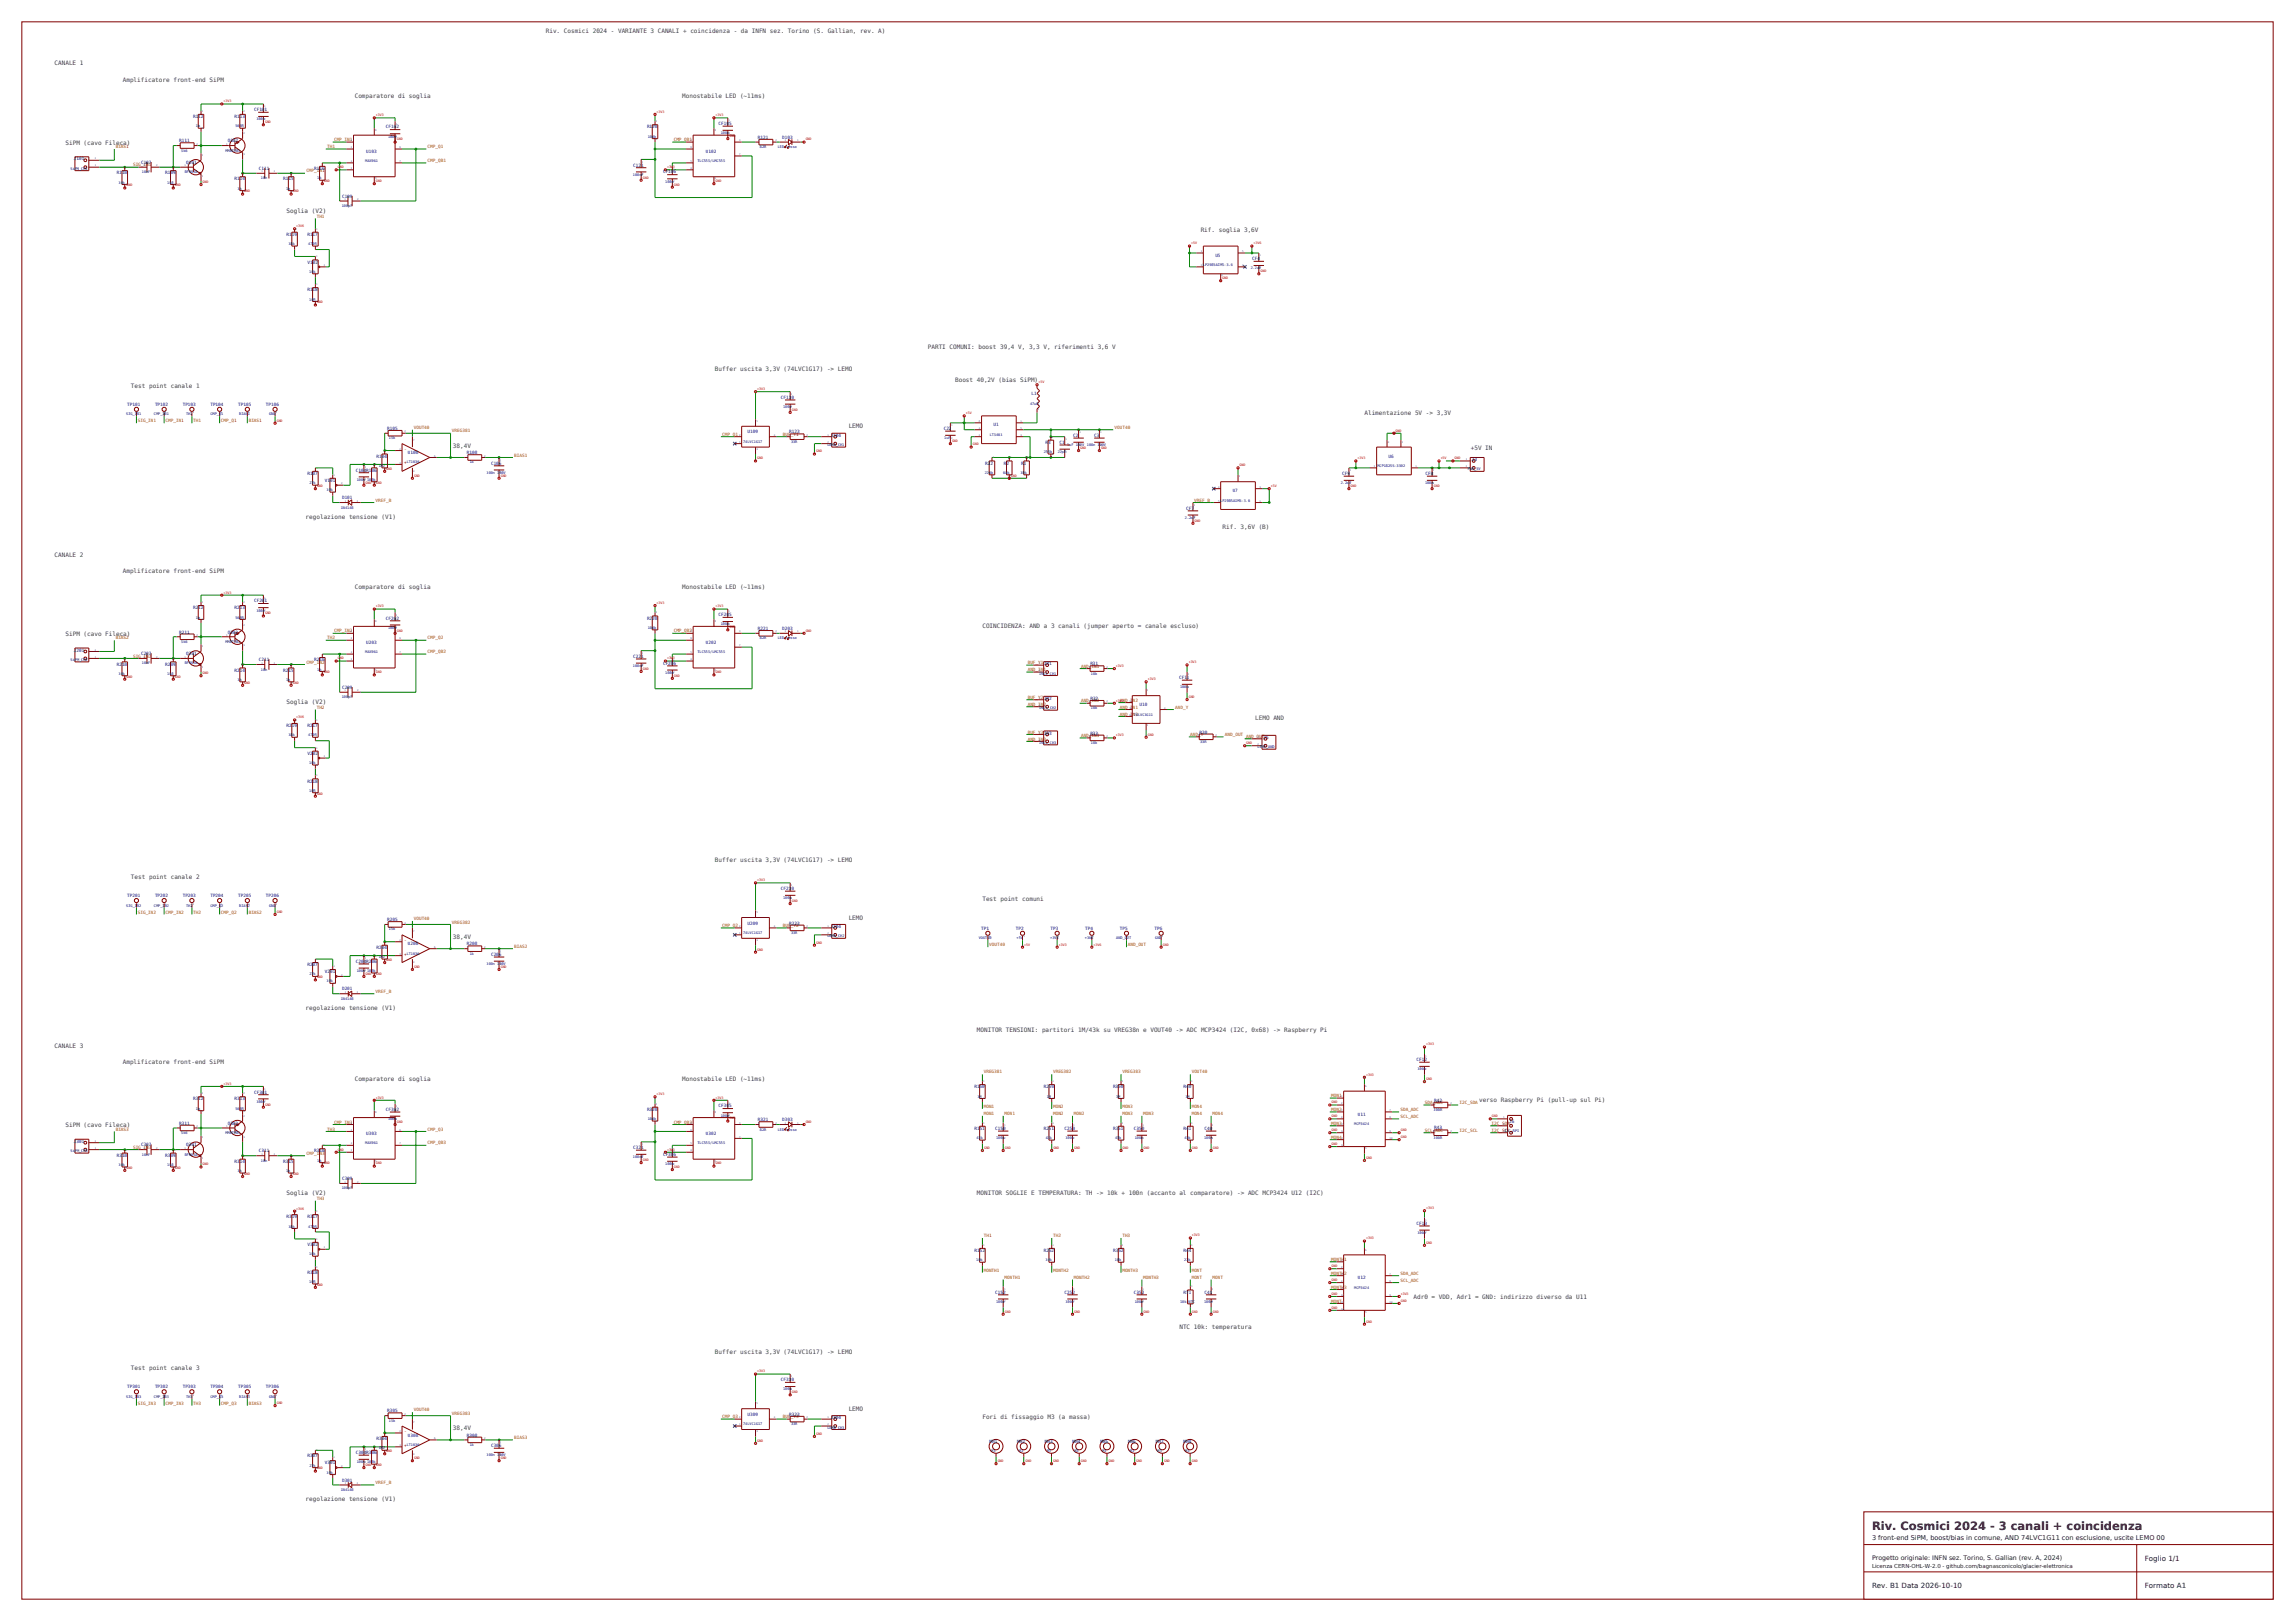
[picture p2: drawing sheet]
<svg xmlns="http://www.w3.org/2000/svg" width="841mm" height="594mm" viewBox="0 0 841 594" stroke-linecap="round" stroke-linejoin="round" font-family="sans-serif">
<defs><g id="words">
<text font-size="4.2" fill="#202020" x="686" y="560.5">Riv. Cosmici 2024 - 3 canali + coincidenza</text>
<g font-size="2.6" fill="#202020">
<text x="786" y="572">Foglio 1/1</text>
<text x="686" y="582">Rev. B1 Data 2026-10-10</text>
<text x="786" y="582">Formato A1</text>
</g>
<text font-size="2.4" fill="#202020" x="686" y="564.5">3 front-end SiPM, boost/bias in comune, AND 74LVC1G11 con esclusione, uscite LEMO 00</text>
<text font-size="2.3" fill="#202020" x="686" y="571.5">Progetto originale: INFN sez. Torino, S. Gallian (rev. A, 2024)</text>
<g font-size="2.2" fill="#404040">
<text x="200" y="12">Riv. Cosmici 2024 - VARIANTE 3 CANALI + coincidenza - da INFN sez. Torino (S. Gallian, rev. A)</text>
<text x="20" y="24">CANALE 1</text>
<text x="45" y="30">Amplificatore front-end SiPM</text>
<text x="130" y="36">Comparatore di soglia</text>
<text x="250" y="36">Monostabile LED (~11ms)</text>
<text x="24" y="53">SiPM (cavo Fileca)</text>
<text x="105" y="78">Soglia (V2)</text>
<text x="440" y="85">Rif. soglia 3,6V</text>
<text x="340" y="128">PARTI COMUNI: boost 39,4 V, 3,3 V, riferimenti 3,6 V</text>
<text x="262" y="136">Buffer uscita 3,3V (74LVC1G17) -&gt; LEMO</text>
<text x="48" y="142">Test point canale 1</text>
<text x="350" y="140">Boost 40,2V (bias SiPM)</text>
<text x="500" y="152">Alimentazione 5V -&gt; 3,3V</text>
<text x="311" y="157">LEMO</text>
<text x="166" y="164">38,4V</text>
<text x="539" y="165">+5V IN</text>
<text x="112" y="190">regolazione tensione (V1)</text>
<text x="448" y="194">Rif. 3,6V (B)</text>
<text x="20" y="204">CANALE 2</text>
<text x="45" y="210">Amplificatore front-end SiPM</text>
<text x="130" y="216">Comparatore di soglia</text>
<text x="250" y="216">Monostabile LED (~11ms)</text>
<text x="24" y="233">SiPM (cavo Fileca)</text>
<text x="360" y="230">COINCIDENZA: AND a 3 canali (jumper aperto = canale escluso)</text>
<text x="105" y="258">Soglia (V2)</text>
<text x="460" y="264">LEMO AND</text>
<text x="262" y="316">Buffer uscita 3,3V (74LVC1G17) -&gt; LEMO</text>
<text x="48" y="322">Test point canale 2</text>
<text x="360" y="330">Test point comuni</text>
<text x="311" y="337">LEMO</text>
<text x="166" y="344">38,4V</text>
<text x="112" y="370">regolazione tensione (V1)</text>
<text x="358" y="378">MONITOR TENSIONI: partitori 1M/43k su VREG38n e VOUT40 -&gt; ADC MCP3424 (I2C, 0x68) -&gt; Raspberry Pi</text>
<text x="20" y="384">CANALE 3</text>
<text x="45" y="390">Amplificatore front-end SiPM</text>
<text x="130" y="396">Comparatore di soglia</text>
<text x="250" y="396">Monostabile LED (~11ms)</text>
<text x="542" y="404">verso Raspberry Pi (pull-up sul Pi)</text>
<text x="24" y="413">SiPM (cavo Fileca)</text>
<text x="105" y="438">Soglia (V2)</text>
<text x="358" y="438">MONITOR SOGLIE E TEMPERATURA: TH -&gt; 10k + 100n (accanto al comparatore) -&gt; ADC MCP3424 U12 (I2C)</text>
<text x="518" y="476">Adr0 = VDD, Adr1 = GND: indirizzo diverso da U11</text>
<text x="432.2" y="487">NTC 10k: temperatura</text>
<text x="262" y="496">Buffer uscita 3,3V (74LVC1G17) -&gt; LEMO</text>
<text x="48" y="502">Test point canale 3</text>
<text x="311" y="517">LEMO</text>
<text x="360" y="520">Fori di fissaggio M3 (a massa)</text>
<text x="166" y="524">38,4V</text>
<text x="112" y="550">regolazione tensione (V1)</text>
</g>
<text font-size="2" fill="#202020" x="686" y="574.5">Licenza CERN-OHL-W-2.0 - github.com/bagnasconicolo/glacier-elettronica</text>
<g font-size="1.6" fill="#000080">
<text x="93.1" y="40.7">CF101</text>
<text x="70.7" y="43.2">R112</text>
<text x="86" y="43.2">R113</text>
<text x="141.4" y="47.1">CF102</text>
<text x="237.1" y="47.1">R120</text>
<text x="263.3" y="45.8">CF105</text>
<text x="65.7" y="52.1">R111</text>
<text x="83.5" y="52.1">Q102</text>
<text x="277.7" y="50.9">R121</text>
<text x="286.6" y="50.9">D103</text>
<text x="27.1" y="58.8">J101</text>
<text x="134.2" y="55.9">U103</text>
<text x="258.7" y="55.9">U102</text>
<text x="42.8" y="63.9">R110</text>
<text x="51.7" y="60.1">C107</text>
<text x="60.6" y="63.9">R109</text>
<text x="68.2" y="60.1">Q101</text>
<text x="94.9" y="62.3">C111</text>
<text x="115.2" y="62.3">R116</text>
<text x="232" y="61">C121</text>
<text x="243" y="63.6">CF106</text>
<text x="86" y="66.1">R114</text>
<text x="103.8" y="66.1">R115</text>
<text x="125.3" y="72.5">C109</text>
<text x="105" y="86.4">R119</text>
<text x="112.6" y="86.4">R117</text>
<text x="445.4" y="94">U5</text>
<text x="458.8" y="95.3">CF4</text>
<text x="112.7" y="96.6">V102</text>
<text x="112.6" y="106.7">R118</text>
<text x="46.6" y="148.8">TP101</text>
<text x="56.8" y="148.8">TP102</text>
<text x="67" y="148.8">TP103</text>
<text x="77.1" y="148.8">TP104</text>
<text x="87.3" y="148.8">TP105</text>
<text x="97.4" y="148.8">TP106</text>
<text x="286.1" y="146.1">CF110</text>
<text x="378" y="144.8">L1</text>
<text x="141.9" y="157.5">R105</text>
<text x="273.9" y="158.8">U109</text>
<text x="289.2" y="158.8">R123</text>
<text x="304.4" y="160.1">J104</text>
<text x="345.8" y="157.5">C22</text>
<text x="364.1" y="156.3">U1</text>
<text x="393.3" y="160.1">C2</text>
<text x="400.9" y="160.1">C3</text>
<text x="138" y="167.7">R104</text>
<text x="149.5" y="166.4">U108</text>
<text x="171.1" y="166.4">R108</text>
<text x="383.1" y="162.6">R3</text>
<text x="388.2" y="162.6">C1</text>
<text x="508.9" y="167.7">U6</text>
<text x="130.4" y="172.8">C104R106</text>
<text x="180" y="170.2">C106</text>
<text x="361.1" y="170.2">R22</text>
<text x="367.9" y="170.2">R2</text>
<text x="374.2" y="170.2">R1</text>
<text x="539.4" y="169">J3</text>
<text x="112.6" y="174.1">R107</text>
<text x="119" y="176.6">V101</text>
<text x="491.9" y="174.1">CF9</text>
<text x="522.3" y="174.1">CF8</text>
<text x="125.3" y="182.9">D101</text>
<text x="451.7" y="180.4">U7</text>
<text x="434.7" y="186.8">CF7</text>
<text x="93.1" y="220.7">CF201</text>
<text x="70.7" y="223.3">R212</text>
<text x="86" y="223.3">R213</text>
<text x="141.4" y="227.1">CF202</text>
<text x="237.1" y="227.1">R220</text>
<text x="263.3" y="225.8">CF205</text>
<text x="65.7" y="232.1">R211</text>
<text x="83.5" y="232.1">Q202</text>
<text x="277.7" y="230.9">R221</text>
<text x="286.6" y="230.9">D203</text>
<text x="27.1" y="238.8">J201</text>
<text x="134.2" y="236">U203</text>
<text x="258.7" y="236">U202</text>
<text x="42.8" y="243.9">R210</text>
<text x="51.7" y="240.1">C207</text>
<text x="60.6" y="243.9">R209</text>
<text x="68.2" y="240.1">Q201</text>
<text x="94.9" y="242.3">C211</text>
<text x="115.2" y="242.3">R216</text>
<text x="232" y="241">C221</text>
<text x="243" y="243.6">CF206</text>
<text x="382.6" y="243.8">JP1</text>
<text x="399.6" y="243.8">R31</text>
<text x="86" y="246.1">R214</text>
<text x="103.8" y="246.1">R215</text>
<text x="432.1" y="248.8">CF11</text>
<text x="125.3" y="252.5">C209</text>
<text x="382.6" y="256.5">JP2</text>
<text x="399.6" y="256.5">R32</text>
<text x="417.5" y="258.8">U10</text>
<text x="105" y="266.4">R219</text>
<text x="112.6" y="266.4">R217</text>
<text x="382.6" y="269.2">JP3</text>
<text x="399.6" y="269.2">R33</text>
<text x="439.6" y="268.8">R30</text>
<text x="112.7" y="276.6">V202</text>
<text x="112.6" y="286.8">R218</text>
<text x="46.6" y="328.8">TP201</text>
<text x="56.8" y="328.8">TP202</text>
<text x="67" y="328.8">TP203</text>
<text x="77.1" y="328.8">TP204</text>
<text x="87.3" y="328.8">TP205</text>
<text x="97.4" y="328.8">TP206</text>
<text x="286.1" y="326.1">CF210</text>
<text x="141.9" y="337.6">R205</text>
<text x="273.9" y="338.8">U209</text>
<text x="289.2" y="338.8">R223</text>
<text x="304.4" y="340.1">J204</text>
<text x="359.6" y="340.8">TP1</text>
<text x="372.3" y="340.8">TP2</text>
<text x="385" y="340.8">TP3</text>
<text x="397.7" y="340.8">TP4</text>
<text x="410.4" y="340.8">TP5</text>
<text x="423.1" y="340.8">TP6</text>
<text x="138" y="347.7">R204</text>
<text x="149.5" y="346.4">U208</text>
<text x="171.1" y="346.4">R208</text>
<text x="130.4" y="352.8">C204R206</text>
<text x="180" y="350.3">C206</text>
<text x="112.6" y="354.1">R207</text>
<text x="119" y="356.6">V201</text>
<text x="125.3" y="363">D201</text>
<text x="519.1" y="388.8">CF12</text>
<text x="93.1" y="400.7">CF301</text>
<text x="357.1" y="398.8">R150</text>
<text x="382.5" y="398.8">R250</text>
<text x="407.9" y="398.8">R350</text>
<text x="433.8" y="398.8">R40</text>
<text x="70.7" y="403.2">R312</text>
<text x="86" y="403.2">R313</text>
<text x="141.4" y="407.1">CF302</text>
<text x="237.1" y="407.1">R320</text>
<text x="263.3" y="405.8">CF305</text>
<text x="525.6" y="403.7">R42</text>
<text x="65.7" y="412.1">R311</text>
<text x="83.5" y="412.1">Q302</text>
<text x="277.7" y="410.9">R321</text>
<text x="286.6" y="410.9">D303</text>
<text x="497.6" y="408.8">U11</text>
<text x="525.6" y="413.9">R43</text>
<text x="553" y="411.3">J6</text>
<text x="27.1" y="418.8">J301</text>
<text x="134.2" y="415.9">U303</text>
<text x="258.7" y="415.9">U302</text>
<text x="357.1" y="414">R151</text>
<text x="364.7" y="414">C150</text>
<text x="382.5" y="414">R251</text>
<text x="390.1" y="414">C250</text>
<text x="407.9" y="414">R351</text>
<text x="415.5" y="414">C350</text>
<text x="433.8" y="414">R41</text>
<text x="441.4" y="414">C40</text>
<text x="42.8" y="423.9">R310</text>
<text x="51.7" y="420.1">C307</text>
<text x="60.6" y="423.9">R309</text>
<text x="68.2" y="420.1">Q301</text>
<text x="94.9" y="422.3">C311</text>
<text x="115.2" y="422.3">R316</text>
<text x="232" y="421">C321</text>
<text x="243" y="423.6">CF306</text>
<text x="86" y="426.1">R314</text>
<text x="103.8" y="426.1">R315</text>
<text x="125.3" y="432.5">C309</text>
<text x="105" y="446.4">R319</text>
<text x="112.6" y="446.4">R317</text>
<text x="519.1" y="448.8">CF13</text>
<text x="112.7" y="456.6">V302</text>
<text x="357.1" y="458.8">R152</text>
<text x="382.5" y="458.8">R252</text>
<text x="407.9" y="458.8">R352</text>
<text x="433.7" y="458.8">R44</text>
<text x="112.6" y="466.7">R318</text>
<text x="497.6" y="468.8">U12</text>
<text x="364.7" y="474">C152</text>
<text x="390.1" y="474">C252</text>
<text x="415.5" y="474">C352</text>
<text x="433.8" y="474">RT1</text>
<text x="441.4" y="474">C41</text>
<text x="46.6" y="508.8">TP301</text>
<text x="56.8" y="508.8">TP302</text>
<text x="67" y="508.8">TP303</text>
<text x="77.1" y="508.8">TP304</text>
<text x="87.3" y="508.8">TP305</text>
<text x="97.4" y="508.8">TP306</text>
<text x="286.1" y="506.1">CF310</text>
<text x="141.9" y="517.5">R305</text>
<text x="273.9" y="518.8">U309</text>
<text x="289.2" y="518.8">R323</text>
<text x="304.4" y="520.1">J304</text>
<text x="138" y="527.7">R304</text>
<text x="149.5" y="526.4">U308</text>
<text x="171.1" y="526.4">R308</text>
<text x="130.4" y="532.8">C304R306</text>
<text x="180" y="530.2">C306</text>
<text x="362.6" y="528.8">MH1</text>
<text x="372.7" y="528.8">MH2</text>
<text x="382.9" y="528.8">MH3</text>
<text x="393" y="528.8">MH4</text>
<text x="403.2" y="528.8">MH5</text>
<text x="413.4" y="528.8">MH6</text>
<text x="423.5" y="528.8">MH7</text>
<text x="433.7" y="528.8">MH8</text>
<text x="112.6" y="534.1">R307</text>
<text x="119" y="536.6">V301</text>
<text x="125.3" y="542.9">D301</text>
</g>
<g font-size="1.6" fill="#a05000">
<text x="122.4" y="51.8">CMP_IN1</text>
<text x="246.9" y="51.8">CMP_QB1</text>
<text x="42.4" y="54.3">BIAS1</text>
<text x="119.9" y="54.3">TH1</text>
<text x="156.7" y="54.3">CMP_Q1</text>
<text x="156.7" y="59.4">CMP_QB1</text>
<text x="48.8" y="61">SIG_IN1</text>
<text x="112.3" y="63.2">CMP_IN1</text>
<text x="116.1" y="79.7">TH1</text>
<text x="50.5" y="154.8">SIG_IN1</text>
<text x="60.7" y="154.8">CMP_IN1</text>
<text x="70.8" y="154.8">TH1</text>
<text x="81" y="154.8">CMP_Q1</text>
<text x="91.1" y="154.8">BIAS1</text>
<text x="151.6" y="157.2">VOUT40</text>
<text x="165.6" y="158.4">VREG381</text>
<text x="264.7" y="159.7">CMP_Q1</text>
<text x="286.9" y="159.7">BUF_Y1</text>
<text x="408.5" y="157.2">VOUT40</text>
<text x="188.5" y="167.3">BIAS1</text>
<text x="137.7" y="183.8">VREF_B</text>
<text x="437.7" y="183.8">VREF_B</text>
<text x="122.4" y="231.8">CMP_IN2</text>
<text x="246.9" y="231.8">CMP_QB2</text>
<text x="42.4" y="234.3">BIAS2</text>
<text x="119.9" y="234.3">TH2</text>
<text x="156.7" y="234.3">CMP_Q2</text>
<text x="156.7" y="239.4">CMP_QB2</text>
<text x="48.8" y="241">SIG_IN2</text>
<text x="112.3" y="243.2">CMP_IN2</text>
<text x="376.6" y="243.4">BUF_Y1</text>
<text x="376.6" y="246">AND_IN1</text>
<text x="396.2" y="244.7">AND_IN1</text>
<text x="376.6" y="256.1">BUF_Y2</text>
<text x="396.2" y="257.4">AND_IN2</text>
<text x="410.3" y="257.2">AND_IN2</text>
<text x="116.1" y="259.7">TH2</text>
<text x="376.6" y="258.7">AND_IN2</text>
<text x="410.3" y="259.7">AND_IN1</text>
<text x="410.3" y="262.2">AND_IN3</text>
<text x="430.7" y="259.7">AND_Y</text>
<text x="376.6" y="268.8">BUF_Y3</text>
<text x="436.2" y="269.7">AND_Y</text>
<text x="448.8" y="269.7">AND_OUT</text>
<text x="376.6" y="271.4">AND_IN3</text>
<text x="396.2" y="270.1">AND_IN3</text>
<text x="456.6" y="270.4">AND_OUTJ5</text>
<text x="50.5" y="334.8">SIG_IN2</text>
<text x="60.7" y="334.8">CMP_IN2</text>
<text x="70.8" y="334.8">TH2</text>
<text x="81" y="334.8">CMP_Q2</text>
<text x="91.1" y="334.8">BIAS2</text>
<text x="151.6" y="337.2">VOUT40</text>
<text x="165.6" y="338.5">VREG382</text>
<text x="264.7" y="339.7">CMP_Q2</text>
<text x="286.9" y="339.7">BUF_Y2</text>
<text x="188.5" y="347.3">BIAS2</text>
<text x="362.5" y="346.8">VOUT40</text>
<text x="413.3" y="346.8">AND_OUT</text>
<text x="137.7" y="363.9">VREF_B</text>
<text x="360.5" y="393.3">VREG381</text>
<text x="385.9" y="393.3">VREG382</text>
<text x="411.3" y="393.3">VREG383</text>
<text x="436.7" y="393.3">VOUT40</text>
<text x="360.5" y="406">MON1</text>
<text x="385.9" y="406">MON2</text>
<text x="411.3" y="406">MON3</text>
<text x="436.7" y="406">MON4</text>
<text x="487.8" y="402.1">MON1</text>
<text x="487.8" y="407.2">MON2</text>
<text x="513.2" y="407.2">SDA_ADC</text>
<text x="522.1" y="404.6">SDA_ADC</text>
<text x="534.8" y="404.6">I2C_SDA</text>
<text x="122.4" y="411.8">CMP_IN3</text>
<text x="246.9" y="411.8">CMP_QB3</text>
<text x="360.5" y="408.6">MON1</text>
<text x="368.1" y="408.6">MON1</text>
<text x="385.9" y="408.6">MON2</text>
<text x="393.5" y="408.6">MON2</text>
<text x="411.3" y="408.6">MON3</text>
<text x="418.9" y="408.6">MON3</text>
<text x="436.7" y="408.6">MON4</text>
<text x="444.3" y="408.6">MON4</text>
<text x="487.8" y="412.2">MON3</text>
<text x="513.2" y="409.7">SCL_ADC</text>
<text x="546.6" y="412.2">I2C_SDA</text>
<text x="42.4" y="414.3">BIAS3</text>
<text x="119.9" y="414.3">TH3</text>
<text x="156.7" y="414.3">CMP_Q3</text>
<text x="156.7" y="419.4">CMP_QB3</text>
<text x="487.8" y="417.3">MON4</text>
<text x="522.1" y="414.8">SCL_ADC</text>
<text x="534.8" y="414.8">I2C_SCL</text>
<text x="546.6" y="414.8">I2C_SCL</text>
<text x="48.8" y="421">SIG_IN3</text>
<text x="112.3" y="423.2">CMP_IN3</text>
<text x="116.1" y="439.7">TH3</text>
<text x="360.5" y="453.3">TH1</text>
<text x="385.9" y="453.3">TH2</text>
<text x="411.3" y="453.3">TH3</text>
<text x="360.5" y="466">MONTH1</text>
<text x="385.9" y="466">MONTH2</text>
<text x="411.3" y="466">MONTH3</text>
<text x="436.7" y="466">MONT</text>
<text x="487.8" y="462.1">MONTH1</text>
<text x="487.8" y="467.2">MONTH2</text>
<text x="513.2" y="467.2">SDA_ADC</text>
<text x="368.1" y="468.6">MONTH1</text>
<text x="393.5" y="468.6">MONTH2</text>
<text x="418.9" y="468.6">MONTH3</text>
<text x="436.7" y="468.6">MONT</text>
<text x="444.3" y="468.6">MONT</text>
<text x="487.8" y="472.2">MONTH3</text>
<text x="513.2" y="469.7">SCL_ADC</text>
<text x="487.8" y="477.3">MONT</text>
<text x="50.5" y="514.8">SIG_IN3</text>
<text x="60.7" y="514.8">CMP_IN3</text>
<text x="70.8" y="514.8">TH3</text>
<text x="81" y="514.8">CMP_Q3</text>
<text x="91.1" y="514.8">BIAS3</text>
<text x="151.6" y="517.2">VOUT40</text>
<text x="165.6" y="518.4">VREG383</text>
<text x="264.7" y="519.7">CMP_Q3</text>
<text x="286.9" y="519.7">BUF_Y3</text>
<text x="188.5" y="527.3">BIAS3</text>
<text x="137.7" y="543.8">VREF_B</text>
</g>
<g font-size="1.6" fill="#800000">
<text x="148.1" y="165.1">-</text>
<text x="148.1" y="170.2">+</text>
<text x="148.1" y="345.1">-</text>
<text x="148.1" y="350.2">+</text>
<text x="148.1" y="525.1">-</text>
<text x="148.1" y="530.2">+</text>
</g>
<g font-size="1.3" fill="#000080">
<text x="71.8" y="46.6">1k</text>
<text x="86.3" y="46.6">560R</text>
<text x="93.9" y="44.1">100n</text>
<text x="142.2" y="50.5">100n</text>
<text x="237.4" y="50.5">100k</text>
<text x="264.1" y="49.2">100n</text>
<text x="66.4" y="55.5">5k6</text>
<text x="82.6" y="55.5">MMBTH81</text>
<text x="133.8" y="59.3">MAX961</text>
<text x="255.6" y="59.3">TLC555/LMC555</text>
<text x="278.5" y="54.3">82R</text>
<text x="285" y="54.3">LED rosso</text>
<text x="25.9" y="62.2">SiPM_CH1</text>
<text x="52" y="63.5">10nF</text>
<text x="67.7" y="63.5">BFR93A</text>
<text x="95.6" y="65.7">10n</text>
<text x="116.3" y="65.7">1k</text>
<text x="232" y="64.4">100nF</text>
<text x="43.5" y="67.3">10k</text>
<text x="61.3" y="67.3">1k8</text>
<text x="87" y="69.5">1k</text>
<text x="104.8" y="69.5">1k</text>
<text x="243.8" y="67">100n</text>
<text x="125.3" y="75.9">100pF</text>
<text x="105.7" y="89.8">18k</text>
<text x="113" y="89.8">470R</text>
<text x="113.3" y="100">10k</text>
<text x="440.8" y="97.4">LP2985AIM5-3.6</text>
<text x="458.3" y="98.7">2.2uF</text>
<text x="113.3" y="110.1">10R</text>
<text x="287" y="149.5">100n</text>
<text x="377.5" y="148.2">47uH</text>
<text x="46.3" y="152.2">SIG_IN1</text>
<text x="56.4" y="152.2">CMP_IN1</text>
<text x="68.2" y="152.2">TH1</text>
<text x="77.1" y="152.2">CMP_Q1</text>
<text x="87.7" y="152.2">BIAS1</text>
<text x="98.6" y="152.2">GND</text>
<text x="142.5" y="160.9">15k</text>
<text x="346" y="160.9">1uF</text>
<text x="362.7" y="159.7">LT3461</text>
<text x="272.3" y="162.2">74LVC1G17</text>
<text x="289.9" y="162.2">33R</text>
<text x="303.2" y="163.5">LEMO_CH1</text>
<text x="382.5" y="166">255k</text>
<text x="387.6" y="166">22pF</text>
<text x="391.1" y="163.5">1uF 100V</text>
<text x="398.3" y="163.5">100n 100V</text>
<text x="138.8" y="171.1">1k2</text>
<text x="149" y="169.8">LT1636</text>
<text x="172.1" y="169.8">1k</text>
<text x="178.3" y="173.6">100n 100V</text>
<text x="360.9" y="173.6">220k</text>
<text x="367.6" y="173.6">68k</text>
<text x="374" y="173.6">10k</text>
<text x="504.8" y="171.1">MCP1825S-3302</text>
<text x="537.9" y="172.4">PWR_5V</text>
<text x="113.4" y="177.5">27k</text>
<text x="119.7" y="180">10k</text>
<text x="130.8" y="176.2">100n 100k</text>
<text x="491.3" y="177.5">2.2uF</text>
<text x="522.2" y="177.5">100n</text>
<text x="447.2" y="183.8">LP2985AIM5-3.6</text>
<text x="124.9" y="186.3">1N4148</text>
<text x="434.2" y="190.2">2.2uF</text>
<text x="71.8" y="226.7">1k</text>
<text x="86.3" y="226.7">560R</text>
<text x="93.9" y="224.1">100n</text>
<text x="142.2" y="230.5">100n</text>
<text x="237.4" y="230.5">100k</text>
<text x="264.1" y="229.2">100n</text>
<text x="66.4" y="235.5">5k6</text>
<text x="82.6" y="235.5">MMBTH81</text>
<text x="133.8" y="239.4">MAX961</text>
<text x="255.6" y="239.4">TLC555/LMC555</text>
<text x="278.5" y="234.3">82R</text>
<text x="285" y="234.3">LED rosso</text>
<text x="25.9" y="242.2">SiPM_CH2</text>
<text x="52" y="243.5">10nF</text>
<text x="67.7" y="243.5">BFR93A</text>
<text x="95.6" y="245.7">10n</text>
<text x="116.3" y="245.7">1k</text>
<text x="232" y="244.4">100nF</text>
<text x="43.5" y="247.3">10k</text>
<text x="61.3" y="247.3">1k8</text>
<text x="87" y="249.5">1k</text>
<text x="104.8" y="249.5">1k</text>
<text x="243.8" y="247">100n</text>
<text x="380.8" y="247.2">INCL_CH1</text>
<text x="399.8" y="247.2">10k</text>
<text x="125.3" y="255.9">100pF</text>
<text x="432.4" y="252.2">100n</text>
<text x="380.9" y="259.9">INCL_CH2</text>
<text x="399.8" y="259.9">10k</text>
<text x="415.5" y="262.2">74LVC1G11</text>
<text x="105.7" y="269.8">18k</text>
<text x="113" y="269.8">470R</text>
<text x="380.9" y="272.6">INCL_CH3</text>
<text x="399.8" y="272.6">10k</text>
<text x="439.8" y="272.2">33R</text>
<text x="460.8" y="274.2">LEMO_AND</text>
<text x="113.3" y="280">10k</text>
<text x="113.3" y="290.2">10R</text>
<text x="287" y="329.5">100n</text>
<text x="46.3" y="332.2">SIG_IN2</text>
<text x="56.4" y="332.2">CMP_IN2</text>
<text x="68.2" y="332.2">TH2</text>
<text x="77.1" y="332.2">CMP_Q2</text>
<text x="87.7" y="332.2">BIAS2</text>
<text x="98.6" y="332.2">GND</text>
<text x="142.5" y="341">15k</text>
<text x="272.3" y="342.2">74LVC1G17</text>
<text x="289.9" y="342.2">33R</text>
<text x="303.2" y="343.5">LEMO_CH2</text>
<text x="358.7" y="344.2">VOUT40</text>
<text x="372.5" y="344.2">+5V</text>
<text x="384.9" y="344.2">+3V3</text>
<text x="397.5" y="344.2">+3V6</text>
<text x="409.1" y="344.2">AND_OUT</text>
<text x="423.3" y="344.2">GND</text>
<text x="138.8" y="351.1">1k2</text>
<text x="149" y="349.8">LT1636</text>
<text x="172.1" y="349.8">1k</text>
<text x="178.3" y="353.7">100n 100V</text>
<text x="113.4" y="357.5">27k</text>
<text x="130.8" y="356.2">100n 100k</text>
<text x="119.7" y="360">10k</text>
<text x="124.9" y="366.4">1N4148</text>
<text x="519.4" y="392.2">100n</text>
<text x="71.8" y="406.6">1k</text>
<text x="86.3" y="406.6">560R</text>
<text x="93.9" y="404.1">100n</text>
<text x="358.2" y="402.2">1M</text>
<text x="383.6" y="402.2">1M</text>
<text x="409" y="402.2">1M</text>
<text x="434.4" y="402.2">1M</text>
<text x="525.4" y="407.1">100R</text>
<text x="142.2" y="410.5">100n</text>
<text x="237.4" y="410.5">100k</text>
<text x="264.1" y="409.2">100n</text>
<text x="496.3" y="412.2">MCP3424</text>
<text x="66.4" y="415.5">5k6</text>
<text x="82.6" y="415.5">MMBTH81</text>
<text x="133.8" y="419.3">MAX961</text>
<text x="255.6" y="419.3">TLC555/LMC555</text>
<text x="278.5" y="414.3">82R</text>
<text x="285" y="414.3">LED rosso</text>
<text x="357.8" y="417.4">43k</text>
<text x="365" y="417.4">100n</text>
<text x="383.2" y="417.4">43k</text>
<text x="390.4" y="417.4">100n</text>
<text x="408.6" y="417.4">43k</text>
<text x="415.8" y="417.4">100n</text>
<text x="434" y="417.4">43k</text>
<text x="441.2" y="417.4">100n</text>
<text x="525.4" y="417.3">100R</text>
<text x="551.3" y="414.7">I2C_RPI</text>
<text x="25.9" y="422.2">SiPM_CH3</text>
<text x="52" y="423.5">10nF</text>
<text x="67.7" y="423.5">BFR93A</text>
<text x="95.6" y="425.7">10n</text>
<text x="116.3" y="425.7">1k</text>
<text x="232" y="424.4">100nF</text>
<text x="43.5" y="427.3">10k</text>
<text x="61.3" y="427.3">1k8</text>
<text x="87" y="429.5">1k</text>
<text x="104.8" y="429.5">1k</text>
<text x="243.8" y="427">100n</text>
<text x="125.3" y="435.9">100pF</text>
<text x="105.7" y="449.8">18k</text>
<text x="113" y="449.8">470R</text>
<text x="519.4" y="452.2">100n</text>
<text x="113.3" y="460">10k</text>
<text x="357.8" y="462.2">10k</text>
<text x="383.2" y="462.2">10k</text>
<text x="408.6" y="462.2">10k</text>
<text x="434" y="462.2">22k</text>
<text x="113.3" y="470.1">10R</text>
<text x="496.3" y="472.2">MCP3424</text>
<text x="365" y="477.4">100n</text>
<text x="390.4" y="477.4">100n</text>
<text x="415.8" y="477.4">100n</text>
<text x="432.4" y="477.4">10k NTC</text>
<text x="441.2" y="477.4">100n</text>
<text x="287" y="509.5">100n</text>
<text x="46.3" y="512.2">SIG_IN3</text>
<text x="56.4" y="512.2">CMP_IN3</text>
<text x="68.2" y="512.2">TH3</text>
<text x="77.1" y="512.2">CMP_Q3</text>
<text x="87.7" y="512.2">BIAS3</text>
<text x="98.6" y="512.2">GND</text>
<text x="142.5" y="520.9">15k</text>
<text x="272.3" y="522.2">74LVC1G17</text>
<text x="289.9" y="522.2">33R</text>
<text x="303.2" y="523.5">LEMO_CH3</text>
<text x="138.8" y="531.1">1k2</text>
<text x="149" y="529.8">LT1636</text>
<text x="172.1" y="529.8">1k</text>
<text x="178.3" y="533.6">100n 100V</text>
<text x="363.2" y="532.2">M3</text>
<text x="373.4" y="532.2">M3</text>
<text x="383.6" y="532.2">M3</text>
<text x="393.7" y="532.2">M3</text>
<text x="403.9" y="532.2">M3</text>
<text x="414" y="532.2">M3</text>
<text x="424.2" y="532.2">M3</text>
<text x="434.4" y="532.2">M3</text>
<text x="113.4" y="537.5">27k</text>
<text x="119.7" y="540">10k</text>
<text x="130.8" y="536.2">100n 100k</text>
<text x="124.9" y="546.3">1N4148</text>
</g>
<g font-size="1.2" fill="#c00000">
<text x="81.9" y="37.5">+3V3</text>
<text x="240.6" y="41.3">+3V3</text>
<text x="97.1" y="45.1">GND</text>
<text x="137.8" y="42.6">+3V3</text>
<text x="262.2" y="42.6">+3V3</text>
<text x="145.4" y="51.5">GND</text>
<text x="267.3" y="50.2">GND</text>
<text x="295.2" y="51.5">GND</text>
<text x="123.8" y="61.6">GND</text>
<text x="235.5" y="65.4">GND</text>
<text x="244.4" y="61.6">+3V3</text>
<text x="46.3" y="68.3">GND</text>
<text x="64.1" y="68.3">GND</text>
<text x="74.3" y="67">GND</text>
<text x="89.5" y="70.5">GND</text>
<text x="107.3" y="70.5">GND</text>
<text x="118.7" y="66.7">GND</text>
<text x="137.8" y="66.7">GND</text>
<text x="247" y="68">GND</text>
<text x="262.2" y="66.7">GND</text>
<text x="108.5" y="83.2">+3V6</text>
<text x="436.5" y="89.6">+5V</text>
<text x="459.3" y="89.6">+3V6</text>
<text x="461.9" y="99.7">GND</text>
<text x="447.9" y="102.3">GND</text>
<text x="116.2" y="111.2">GND</text>
<text x="277.5" y="142.9">+3V3</text>
<text x="380.6" y="140.4">+5V</text>
<text x="101.4" y="154.5">GND</text>
<text x="290.2" y="150.5">GND</text>
<text x="353.9" y="151.8">+5V</text>
<text x="348.9" y="162">GND</text>
<text x="511.4" y="158.2">GND</text>
<text x="299" y="165.8">GND</text>
<text x="356.5" y="163.2">GND</text>
<text x="395.8" y="164.5">GND</text>
<text x="403.5" y="164.5">GND</text>
<text x="141.6" y="172.1">GND</text>
<text x="277.5" y="168.3">GND</text>
<text x="454.3" y="170.9">GND</text>
<text x="497.4" y="168.3">+3V3</text>
<text x="527.9" y="168.3">+5V</text>
<text x="533" y="168.3">GND</text>
<text x="116.2" y="178.5">GND</text>
<text x="133.9" y="177.2">GND</text>
<text x="137.8" y="177.2">GND</text>
<text x="151.7" y="174.7">GND</text>
<text x="183.5" y="174.7">GND</text>
<text x="370.4" y="174.7">GND</text>
<text x="465.7" y="178.5">+5V</text>
<text x="494.9" y="178.5">GND</text>
<text x="525.4" y="178.5">GND</text>
<text x="437.8" y="191.2">GND</text>
<text x="81.9" y="217.5">+3V3</text>
<text x="240.6" y="221.3">+3V3</text>
<text x="97.1" y="225.1">GND</text>
<text x="137.8" y="222.6">+3V3</text>
<text x="262.2" y="222.6">+3V3</text>
<text x="145.4" y="231.5">GND</text>
<text x="267.3" y="230.2">GND</text>
<text x="295.2" y="231.5">GND</text>
<text x="123.8" y="241.6">GND</text>
<text x="235.5" y="245.4">GND</text>
<text x="244.4" y="241.6">+3V3</text>
<text x="408.9" y="244.4">+3V3</text>
<text x="435.6" y="243.1">+3V3</text>
<text x="46.3" y="248.3">GND</text>
<text x="64.1" y="248.3">GND</text>
<text x="74.3" y="247">GND</text>
<text x="89.5" y="250.5">GND</text>
<text x="107.3" y="250.5">GND</text>
<text x="118.7" y="246.7">GND</text>
<text x="137.8" y="246.7">GND</text>
<text x="247" y="248">GND</text>
<text x="262.2" y="246.7">GND</text>
<text x="420.6" y="249.2">+3V3</text>
<text x="408.9" y="257.1">+3V3</text>
<text x="435.6" y="255.8">GND</text>
<text x="108.5" y="263.2">+3V6</text>
<text x="408.9" y="269.8">+3V3</text>
<text x="420.6" y="269.6">GND</text>
<text x="456.7" y="272.7">GND</text>
<text x="116.2" y="291.2">GND</text>
<text x="277.5" y="322.9">+3V3</text>
<text x="101.4" y="334.5">GND</text>
<text x="290.2" y="330.5">GND</text>
<text x="299" y="345.8">GND</text>
<text x="375.3" y="346.5">+5V</text>
<text x="388" y="346.5">+3V3</text>
<text x="400.7" y="346.5">+3V6</text>
<text x="426.1" y="346.5">GND</text>
<text x="141.6" y="352.1">GND</text>
<text x="277.5" y="348.3">GND</text>
<text x="116.2" y="358.5">GND</text>
<text x="133.9" y="357.2">GND</text>
<text x="137.8" y="357.2">GND</text>
<text x="151.7" y="354.7">GND</text>
<text x="183.5" y="354.7">GND</text>
<text x="522.6" y="383.1">+3V3</text>
<text x="500.6" y="394.2">+3V3</text>
<text x="522.6" y="395.8">GND</text>
<text x="81.9" y="397.5">+3V3</text>
<text x="240.6" y="401.3">+3V3</text>
<text x="97.1" y="405.1">GND</text>
<text x="137.8" y="402.6">+3V3</text>
<text x="262.2" y="402.6">+3V3</text>
<text x="487.9" y="404.3">GND</text>
<text x="145.4" y="411.5">GND</text>
<text x="267.3" y="410.2">GND</text>
<text x="295.2" y="411.5">GND</text>
<text x="487.9" y="409.4">GND</text>
<text x="546.7" y="409.4">GND</text>
<text x="487.9" y="414.5">GND</text>
<text x="487.9" y="419.6">GND</text>
<text x="513.3" y="414.5">GND</text>
<text x="513.3" y="417">GND</text>
<text x="123.8" y="421.6">GND</text>
<text x="235.5" y="425.4">GND</text>
<text x="244.4" y="421.6">+3V3</text>
<text x="360.6" y="421">GND</text>
<text x="368.2" y="421">GND</text>
<text x="386" y="421">GND</text>
<text x="393.6" y="421">GND</text>
<text x="411.4" y="421">GND</text>
<text x="419" y="421">GND</text>
<text x="436.8" y="421">GND</text>
<text x="444.4" y="421">GND</text>
<text x="500.6" y="424.6">GND</text>
<text x="46.3" y="428.3">GND</text>
<text x="64.1" y="428.3">GND</text>
<text x="74.3" y="427">GND</text>
<text x="89.5" y="430.5">GND</text>
<text x="107.3" y="430.5">GND</text>
<text x="118.7" y="426.7">GND</text>
<text x="137.8" y="426.7">GND</text>
<text x="247" y="428">GND</text>
<text x="262.2" y="426.7">GND</text>
<text x="108.5" y="443.2">+3V6</text>
<text x="522.6" y="443.1">+3V3</text>
<text x="436.8" y="453">+3V3</text>
<text x="500.6" y="454.2">+3V3</text>
<text x="522.6" y="455.8">GND</text>
<text x="487.9" y="464.3">GND</text>
<text x="116.2" y="471.2">GND</text>
<text x="487.9" y="469.4">GND</text>
<text x="487.9" y="474.5">GND</text>
<text x="487.9" y="479.6">GND</text>
<text x="513.3" y="474.5">+3V3</text>
<text x="513.3" y="477">GND</text>
<text x="368.2" y="481">GND</text>
<text x="393.6" y="481">GND</text>
<text x="419" y="481">GND</text>
<text x="436.8" y="481">GND</text>
<text x="444.4" y="481">GND</text>
<text x="500.6" y="484.6">GND</text>
<text x="277.5" y="502.9">+3V3</text>
<text x="101.4" y="514.5">GND</text>
<text x="290.2" y="510.5">GND</text>
<text x="299" y="525.8">GND</text>
<text x="141.6" y="532.1">GND</text>
<text x="277.5" y="528.3">GND</text>
<text x="116.2" y="538.5">GND</text>
<text x="133.9" y="537.2">GND</text>
<text x="137.8" y="537.2">GND</text>
<text x="151.7" y="534.7">GND</text>
<text x="183.5" y="534.7">GND</text>
<text x="365.6" y="535.7">GND</text>
<text x="375.8" y="535.7">GND</text>
<text x="385.9" y="535.7">GND</text>
<text x="396.1" y="535.7">GND</text>
<text x="406.2" y="535.7">GND</text>
<text x="416.4" y="535.7">GND</text>
<text x="426.6" y="535.7">GND</text>
<text x="436.7" y="535.7">GND</text>
</g>
<g font-size=".9" fill="#4060a0">
<text x="74" y="41">2</text>
<text x="89.2" y="41">2</text>
<text x="96.8" y="39.3">1</text>
<text x="74" y="47.3">1</text>
<text x="89.2" y="47.3">1</text>
<text x="96.8" y="43.9">2</text>
<text x="137.5" y="48">8</text>
<text x="145.1" y="45.7">1</text>
<text x="240.3" y="44.8">2</text>
<text x="261.9" y="48">8</text>
<text x="267" y="44.4">1</text>
<text x="65.7" y="53">1</text>
<text x="72.1" y="53">2</text>
<text x="82.9" y="53">1</text>
<text x="89.2" y="49.2">2</text>
<text x="128.6" y="51.8">1</text>
<text x="145.1" y="50.2">2</text>
<text x="240.3" y="51.1">1</text>
<text x="253" y="51.8">2</text>
<text x="267" y="49">2</text>
<text x="270.8" y="51.8">3</text>
<text x="277.8" y="51.8">1</text>
<text x="284.1" y="51.8">2</text>
<text x="287.6" y="51.8">2</text>
<text x="292.1" y="51.8">1</text>
<text x="34.7" y="58.4">2</text>
<text x="74" y="57.2">3</text>
<text x="89.2" y="56.8">3</text>
<text x="128.6" y="54.3">2</text>
<text x="128.6" y="59.4">4</text>
<text x="146.4" y="54.3">6</text>
<text x="146.4" y="59.4">7</text>
<text x="235.3" y="59.6">1</text>
<text x="253" y="54.3">6</text>
<text x="253" y="59.4">5</text>
<text x="270.8" y="56.8">7</text>
<text x="34.7" y="61">1</text>
<text x="46" y="61.6">1</text>
<text x="52.6" y="61">1</text>
<text x="57.2" y="61">2</text>
<text x="63.8" y="61.6">1</text>
<text x="67.6" y="61">1</text>
<text x="74" y="64.8">2</text>
<text x="89.2" y="63.8">1</text>
<text x="95.8" y="63.2">1</text>
<text x="100.4" y="63.2">2</text>
<text x="107" y="63.8">1</text>
<text x="118.4" y="60">1</text>
<text x="128.6" y="61.9">3</text>
<text x="137.5" y="65.7">5</text>
<text x="235.3" y="64.2">2</text>
<text x="246.7" y="62.2">1</text>
<text x="253" y="61.9">4</text>
<text x="261.9" y="65.7">1</text>
<text x="46" y="68">2</text>
<text x="63.8" y="68">2</text>
<text x="89.2" y="70.2">2</text>
<text x="107" y="70.2">2</text>
<text x="118.4" y="66.4">2</text>
<text x="246.7" y="66.8">2</text>
<text x="126.3" y="73.4">1</text>
<text x="130.9" y="73.4">2</text>
<text x="108.3" y="84.2">2</text>
<text x="115.9" y="84.2">1</text>
<text x="108.3" y="90.5">1</text>
<text x="115.9" y="90.5">2</text>
<text x="115.9" y="94.3">1</text>
<text x="440" y="92.4">1</text>
<text x="455.2" y="92.4">5</text>
<text x="461.6" y="93.9">1</text>
<text x="115.9" y="100.7">3</text>
<text x="118.7" y="97.5">2</text>
<text x="440" y="97.5">3</text>
<text x="447.6" y="101.3">2</text>
<text x="455.2" y="97.5">4</text>
<text x="461.6" y="98.5">2</text>
<text x="115.9" y="104.5">1</text>
<text x="115.9" y="110.8">2</text>
<text x="380.3" y="141.3">1</text>
<text x="289.9" y="144.7">1</text>
<text x="289.9" y="149.3">2</text>
<text x="50.3" y="151.5">1</text>
<text x="60.5" y="151.5">1</text>
<text x="70.6" y="151.5">1</text>
<text x="80.8" y="151.5">1</text>
<text x="90.9" y="151.5">1</text>
<text x="101.1" y="151.5">1</text>
<text x="277.2" y="154.6">5</text>
<text x="358.7" y="154.6">6</text>
<text x="374" y="154.6">1</text>
<text x="380.3" y="150.2">2</text>
<text x="141.9" y="158.4">1</text>
<text x="148.3" y="158.4">2</text>
<text x="151.4" y="161.6">7</text>
<text x="270.8" y="159.7">2</text>
<text x="283.5" y="159.7">4</text>
<text x="289.2" y="159.7">1</text>
<text x="295.6" y="159.7">2</text>
<text x="303.2" y="159.7">1</text>
<text x="348.6" y="156.2">1</text>
<text x="348.6" y="160.7">2</text>
<text x="358.7" y="157.2">4</text>
<text x="358.7" y="159.7">2</text>
<text x="374" y="157.2">5</text>
<text x="374" y="159.7">3</text>
<text x="385.4" y="160.4">1</text>
<text x="390.5" y="161.2">1</text>
<text x="395.5" y="158.7">1</text>
<text x="403.2" y="158.7">1</text>
<text x="141.3" y="165.4">1</text>
<text x="146.4" y="164.8">2</text>
<text x="159.1" y="167.3">6</text>
<text x="171.1" y="167.3">1</text>
<text x="177.5" y="167.3">2</text>
<text x="270.8" y="162.3">1</text>
<text x="277.2" y="164.8">3</text>
<text x="303.2" y="162.3">2</text>
<text x="363.8" y="168">1</text>
<text x="370.1" y="168">1</text>
<text x="376.5" y="168">1</text>
<text x="385.4" y="166.7">2</text>
<text x="390.5" y="165.8">2</text>
<text x="395.5" y="163.3">2</text>
<text x="403.2" y="163.3">2</text>
<text x="508.6" y="162.3">4</text>
<text x="513.7" y="162.3">2</text>
<text x="115.9" y="171.8">1</text>
<text x="133.7" y="171.4">1</text>
<text x="137.5" y="170.5">1</text>
<text x="141.3" y="171.8">2</text>
<text x="146.4" y="169.9">3</text>
<text x="151.4" y="173.1">4</text>
<text x="183.2" y="168.9">1</text>
<text x="183.2" y="173.4">2</text>
<text x="494.6" y="172.7">1</text>
<text x="503.5" y="171.1">3</text>
<text x="518.7" y="171.1">1</text>
<text x="525.1" y="172.7">1</text>
<text x="537.2" y="168.6">1</text>
<text x="537.2" y="171.1">2</text>
<text x="115.9" y="178.1">2</text>
<text x="122.2" y="174.3">1</text>
<text x="125" y="177.5">2</text>
<text x="133.7" y="176">2</text>
<text x="137.5" y="176.9">2</text>
<text x="363.8" y="174.3">2</text>
<text x="370.1" y="174.3">2</text>
<text x="376.5" y="174.3">2</text>
<text x="446.3" y="178.8">4</text>
<text x="454" y="175">2</text>
<text x="461.6" y="178.8">3</text>
<text x="494.6" y="177.2">2</text>
<text x="525.1" y="177.2">2</text>
<text x="122.2" y="180.7">3</text>
<text x="126.3" y="183.8">1</text>
<text x="130.8" y="183.8">2</text>
<text x="437.5" y="185.4">1</text>
<text x="446.3" y="183.8">5</text>
<text x="461.6" y="183.8">1</text>
<text x="437.5" y="189.9">2</text>
<text x="74" y="221">2</text>
<text x="89.2" y="221">2</text>
<text x="96.8" y="219.3">1</text>
<text x="74" y="227.3">1</text>
<text x="89.2" y="227.3">1</text>
<text x="96.8" y="223.9">2</text>
<text x="137.5" y="228">8</text>
<text x="145.1" y="225.7">1</text>
<text x="240.3" y="224.8">2</text>
<text x="261.9" y="228">8</text>
<text x="267" y="224.4">1</text>
<text x="65.7" y="233">1</text>
<text x="72.1" y="233">2</text>
<text x="82.9" y="233">1</text>
<text x="89.2" y="229.2">2</text>
<text x="128.6" y="231.8">1</text>
<text x="145.1" y="230.2">2</text>
<text x="240.3" y="231.1">1</text>
<text x="253" y="231.8">2</text>
<text x="267" y="229">2</text>
<text x="270.8" y="231.8">3</text>
<text x="277.8" y="231.8">1</text>
<text x="284.1" y="231.8">2</text>
<text x="287.6" y="231.8">2</text>
<text x="292.1" y="231.8">1</text>
<text x="34.7" y="238.4">2</text>
<text x="74" y="237.2">3</text>
<text x="89.2" y="236.9">3</text>
<text x="128.6" y="234.3">2</text>
<text x="128.6" y="239.4">4</text>
<text x="146.4" y="234.3">6</text>
<text x="146.4" y="239.4">7</text>
<text x="235.3" y="239.6">1</text>
<text x="253" y="234.3">6</text>
<text x="253" y="239.4">5</text>
<text x="270.8" y="236.9">7</text>
<text x="34.7" y="241">1</text>
<text x="46" y="241.6">1</text>
<text x="52.6" y="241">1</text>
<text x="57.2" y="241">2</text>
<text x="63.8" y="241.6">1</text>
<text x="67.6" y="241">1</text>
<text x="74" y="244.8">2</text>
<text x="89.2" y="243.8">1</text>
<text x="95.8" y="243.2">1</text>
<text x="100.4" y="243.2">2</text>
<text x="107" y="243.8">1</text>
<text x="118.4" y="240">1</text>
<text x="128.6" y="241.9">3</text>
<text x="137.5" y="245.7">5</text>
<text x="235.3" y="244.2">2</text>
<text x="246.7" y="242.2">1</text>
<text x="253" y="241.9">4</text>
<text x="261.9" y="245.7">1</text>
<text x="380.9" y="243.4">1</text>
<text x="380.9" y="246">2</text>
<text x="399.1" y="244.7">1</text>
<text x="405.5" y="244.7">2</text>
<text x="46" y="248">2</text>
<text x="63.8" y="248">2</text>
<text x="89.2" y="250.2">2</text>
<text x="107" y="250.2">2</text>
<text x="118.4" y="246.4">2</text>
<text x="246.7" y="246.8">2</text>
<text x="435.3" y="247.4">1</text>
<text x="435.3" y="252">2</text>
<text x="126.3" y="253.4">1</text>
<text x="130.9" y="253.4">2</text>
<text x="380.9" y="256.1">1</text>
<text x="399.1" y="257.4">1</text>
<text x="405.5" y="257.4">2</text>
<text x="414" y="257.2">1</text>
<text x="420.3" y="253.3">5</text>
<text x="380.9" y="258.7">2</text>
<text x="414" y="259.7">3</text>
<text x="414" y="262.2">6</text>
<text x="426.7" y="259.7">4</text>
<text x="108.3" y="264.2">2</text>
<text x="115.9" y="264.2">1</text>
<text x="380.9" y="268.8">1</text>
<text x="420.3" y="266">2</text>
<text x="439.1" y="269.7">1</text>
<text x="445.5" y="269.7">2</text>
<text x="108.3" y="270.5">1</text>
<text x="115.9" y="270.5">2</text>
<text x="115.9" y="274.3">1</text>
<text x="380.9" y="271.4">2</text>
<text x="399.1" y="270.1">1</text>
<text x="405.5" y="270.1">2</text>
<text x="460.9" y="270.4">1</text>
<text x="460.9" y="273">2</text>
<text x="115.9" y="280.7">3</text>
<text x="118.7" y="277.5">2</text>
<text x="115.9" y="284.5">1</text>
<text x="115.9" y="290.8">2</text>
<text x="289.9" y="324.7">1</text>
<text x="289.9" y="329.3">2</text>
<text x="50.3" y="331.5">1</text>
<text x="60.5" y="331.5">1</text>
<text x="70.6" y="331.5">1</text>
<text x="80.8" y="331.5">1</text>
<text x="90.9" y="331.5">1</text>
<text x="101.1" y="331.5">1</text>
<text x="277.2" y="334.6">5</text>
<text x="141.9" y="338.5">1</text>
<text x="148.3" y="338.5">2</text>
<text x="151.4" y="341.6">7</text>
<text x="270.8" y="339.7">2</text>
<text x="283.5" y="339.7">4</text>
<text x="289.2" y="339.7">1</text>
<text x="295.6" y="339.7">2</text>
<text x="303.2" y="339.7">1</text>
<text x="141.3" y="345.4">1</text>
<text x="146.4" y="344.8">2</text>
<text x="159.1" y="347.3">6</text>
<text x="171.1" y="347.3">1</text>
<text x="177.5" y="347.3">2</text>
<text x="270.8" y="342.3">1</text>
<text x="277.2" y="344.8">3</text>
<text x="303.2" y="342.3">2</text>
<text x="362.3" y="343.5">1</text>
<text x="375" y="343.5">1</text>
<text x="387.7" y="343.5">1</text>
<text x="400.4" y="343.5">1</text>
<text x="413.1" y="343.5">1</text>
<text x="425.8" y="343.5">1</text>
<text x="115.9" y="351.8">1</text>
<text x="133.7" y="351.4">1</text>
<text x="137.5" y="350.5">1</text>
<text x="141.3" y="351.8">2</text>
<text x="146.4" y="349.9">3</text>
<text x="151.4" y="353.1">4</text>
<text x="183.2" y="348.9">1</text>
<text x="183.2" y="353.4">2</text>
<text x="115.9" y="358.1">2</text>
<text x="122.2" y="354.3">1</text>
<text x="125" y="357.5">2</text>
<text x="133.7" y="356">2</text>
<text x="137.5" y="356.9">2</text>
<text x="122.2" y="360.7">3</text>
<text x="126.3" y="363.9">1</text>
<text x="130.8" y="363.9">2</text>
<text x="522.3" y="387.4">1</text>
<text x="522.3" y="392">2</text>
<text x="74" y="401">2</text>
<text x="89.2" y="401">2</text>
<text x="96.8" y="399.3">1</text>
<text x="360.3" y="396.5">1</text>
<text x="385.7" y="396.5">1</text>
<text x="411.1" y="396.5">1</text>
<text x="436.5" y="396.5">1</text>
<text x="500.3" y="398.3">6</text>
<text x="74" y="407.3">1</text>
<text x="89.2" y="407.3">1</text>
<text x="96.8" y="403.9">2</text>
<text x="137.5" y="408">8</text>
<text x="145.1" y="405.7">1</text>
<text x="240.3" y="404.8">2</text>
<text x="261.9" y="408">8</text>
<text x="267" y="404.4">1</text>
<text x="360.3" y="402.9">2</text>
<text x="385.7" y="402.9">2</text>
<text x="411.1" y="402.9">2</text>
<text x="436.5" y="402.9">2</text>
<text x="491.4" y="402.1">1</text>
<text x="491.4" y="404.6">2</text>
<text x="491.4" y="407.2">3</text>
<text x="509.2" y="407.2">7</text>
<text x="525.1" y="404.6">1</text>
<text x="531.5" y="404.6">2</text>
<text x="65.7" y="413">1</text>
<text x="72.1" y="413">2</text>
<text x="82.9" y="413">1</text>
<text x="89.2" y="409.2">2</text>
<text x="128.6" y="411.8">1</text>
<text x="145.1" y="410.2">2</text>
<text x="240.3" y="411.1">1</text>
<text x="253" y="411.8">2</text>
<text x="267" y="409">2</text>
<text x="270.8" y="411.8">3</text>
<text x="277.8" y="411.8">1</text>
<text x="284.1" y="411.8">2</text>
<text x="287.6" y="411.8">2</text>
<text x="292.1" y="411.8">1</text>
<text x="360.3" y="411.8">1</text>
<text x="367.9" y="412.7">1</text>
<text x="385.7" y="411.8">1</text>
<text x="393.3" y="412.7">1</text>
<text x="411.1" y="411.8">1</text>
<text x="418.7" y="412.7">1</text>
<text x="436.5" y="411.8">1</text>
<text x="444.1" y="412.7">1</text>
<text x="491.4" y="409.7">4</text>
<text x="491.4" y="412.2">11</text>
<text x="509.2" y="409.7">8</text>
<text x="550.9" y="409.7">1</text>
<text x="550.9" y="412.2">2</text>
<text x="34.7" y="418.4">2</text>
<text x="74" y="417.2">3</text>
<text x="89.2" y="416.8">3</text>
<text x="128.6" y="414.3">2</text>
<text x="128.6" y="419.4">4</text>
<text x="146.4" y="414.3">6</text>
<text x="146.4" y="419.4">7</text>
<text x="235.3" y="419.6">1</text>
<text x="253" y="414.3">6</text>
<text x="253" y="419.4">5</text>
<text x="270.8" y="416.8">7</text>
<text x="360.3" y="418.1">2</text>
<text x="367.9" y="417.2">2</text>
<text x="385.7" y="418.1">2</text>
<text x="393.3" y="417.2">2</text>
<text x="411.1" y="418.1">2</text>
<text x="418.7" y="417.2">2</text>
<text x="436.5" y="418.1">2</text>
<text x="444.1" y="417.2">2</text>
<text x="491.4" y="414.8">12</text>
<text x="491.4" y="417.3">13</text>
<text x="491.4" y="419.9">14</text>
<text x="509.2" y="414.8">9</text>
<text x="509.2" y="417.3">10</text>
<text x="525.1" y="414.8">1</text>
<text x="531.5" y="414.8">2</text>
<text x="550.9" y="414.8">3</text>
<text x="34.7" y="421">1</text>
<text x="46" y="421.6">1</text>
<text x="52.6" y="421">1</text>
<text x="57.2" y="421">2</text>
<text x="63.8" y="421.6">1</text>
<text x="67.6" y="421">1</text>
<text x="74" y="424.8">2</text>
<text x="89.2" y="423.8">1</text>
<text x="95.8" y="423.2">1</text>
<text x="100.4" y="423.2">2</text>
<text x="107" y="423.8">1</text>
<text x="118.4" y="420">1</text>
<text x="128.6" y="421.9">3</text>
<text x="137.5" y="425.7">5</text>
<text x="235.3" y="424.2">2</text>
<text x="246.7" y="422.2">1</text>
<text x="253" y="421.9">4</text>
<text x="261.9" y="425.7">1</text>
<text x="500.3" y="421.1">5</text>
<text x="46" y="428">2</text>
<text x="63.8" y="428">2</text>
<text x="89.2" y="430.2">2</text>
<text x="107" y="430.2">2</text>
<text x="118.4" y="426.4">2</text>
<text x="246.7" y="426.8">2</text>
<text x="126.3" y="433.4">1</text>
<text x="130.9" y="433.4">2</text>
<text x="108.3" y="444.2">2</text>
<text x="115.9" y="444.2">1</text>
<text x="522.3" y="447.4">1</text>
<text x="108.3" y="450.5">1</text>
<text x="115.9" y="450.5">2</text>
<text x="115.9" y="454.3">1</text>
<text x="522.3" y="452">2</text>
<text x="115.9" y="460.7">3</text>
<text x="118.7" y="457.5">2</text>
<text x="360.3" y="456.5">1</text>
<text x="385.7" y="456.5">1</text>
<text x="411.1" y="456.5">1</text>
<text x="436.5" y="456.5">1</text>
<text x="500.3" y="458.3">6</text>
<text x="115.9" y="464.5">1</text>
<text x="360.3" y="462.9">2</text>
<text x="385.7" y="462.9">2</text>
<text x="411.1" y="462.9">2</text>
<text x="436.5" y="462.9">2</text>
<text x="491.4" y="462.1">1</text>
<text x="491.4" y="464.6">2</text>
<text x="491.4" y="467.2">3</text>
<text x="509.2" y="467.2">7</text>
<text x="115.9" y="470.8">2</text>
<text x="367.9" y="472.7">1</text>
<text x="393.3" y="472.7">1</text>
<text x="418.7" y="472.7">1</text>
<text x="436.5" y="471.8">1</text>
<text x="444.1" y="472.7">1</text>
<text x="491.4" y="469.7">4</text>
<text x="491.4" y="472.2">11</text>
<text x="509.2" y="469.7">8</text>
<text x="367.9" y="477.2">2</text>
<text x="393.3" y="477.2">2</text>
<text x="418.7" y="477.2">2</text>
<text x="436.5" y="478.1">2</text>
<text x="444.1" y="477.2">2</text>
<text x="491.4" y="474.8">12</text>
<text x="491.4" y="477.3">13</text>
<text x="491.4" y="479.9">14</text>
<text x="509.2" y="474.8">9</text>
<text x="509.2" y="477.3">10</text>
<text x="500.3" y="481.1">5</text>
<text x="289.9" y="504.7">1</text>
<text x="289.9" y="509.3">2</text>
<text x="50.3" y="511.5">1</text>
<text x="60.5" y="511.5">1</text>
<text x="70.6" y="511.5">1</text>
<text x="80.8" y="511.5">1</text>
<text x="90.9" y="511.5">1</text>
<text x="101.1" y="511.5">1</text>
<text x="277.2" y="514.6">5</text>
<text x="141.9" y="518.4">1</text>
<text x="148.3" y="518.4">2</text>
<text x="151.4" y="521.6">7</text>
<text x="270.8" y="519.7">2</text>
<text x="283.5" y="519.7">4</text>
<text x="289.2" y="519.7">1</text>
<text x="295.6" y="519.7">2</text>
<text x="303.2" y="519.7">1</text>
<text x="141.3" y="525.4">1</text>
<text x="146.4" y="524.8">2</text>
<text x="159.1" y="527.3">6</text>
<text x="171.1" y="527.3">1</text>
<text x="177.5" y="527.3">2</text>
<text x="270.8" y="522.3">1</text>
<text x="277.2" y="524.8">3</text>
<text x="303.2" y="522.3">2</text>
<text x="115.9" y="531.8">1</text>
<text x="133.7" y="531.4">1</text>
<text x="137.5" y="530.5">1</text>
<text x="141.3" y="531.8">2</text>
<text x="146.4" y="529.9">3</text>
<text x="151.4" y="533.1">4</text>
<text x="183.2" y="528.9">1</text>
<text x="183.2" y="533.4">2</text>
<text x="365.3" y="532.9">1</text>
<text x="375.5" y="532.9">1</text>
<text x="385.6" y="532.9">1</text>
<text x="395.8" y="532.9">1</text>
<text x="405.9" y="532.9">1</text>
<text x="416.1" y="532.9">1</text>
<text x="426.3" y="532.9">1</text>
<text x="436.4" y="532.9">1</text>
<text x="115.9" y="538.1">2</text>
<text x="122.2" y="534.3">1</text>
<text x="125" y="537.5">2</text>
<text x="133.7" y="536">2</text>
<text x="137.5" y="536.9">2</text>
<text x="122.2" y="540.7">3</text>
<text x="126.3" y="543.8">1</text>
<text x="130.8" y="543.8">2</text>
</g>
</g></defs>
<g fill="none" stroke="#008000" stroke-width=".37">
<path d="M88.9 38.1v2.5M96.5 38.1h-22.8v2.5M41.9 54.6v4.1h-5.6M64.8 53.3h-1.3v8M72.4 53.3h8.9M73.7 48.3v7.9M88.9 58.4v5.1h5.1M118.1 59.7h8.9M119.4 54.6h7.6M121.9 52.1h5.1M124.5 59.7v14M144.8 44.4v-1.2h-7.6v3.8"/>
<path d="M147.3 54.6h8.9M147.3 59.7h8.9M152.4 54.6v19.1h-20.3M234.9 58.4h5.1M240 54.6h11.5M240 41.9v2.5M240 52.1v20.3h35.6v-15.3h-3.8M246.4 52.1h5.1M251.5 59.7h-5.1v1.3M266.7 43.2h-5.1v3.8M271.8 52.1h5.1M284.5 52.1h1.3"/>
<path d="M293.4 52.1h1.2M36.3 61.3h14.5M58.4 61.3h7.6M73.7 66.3v1.3M101.6 63.5h10.2M123.2 62.2h3.8M243.8 62.2h7.7M107.9 91.4v2.6h7.7M115.6 80v3.8M115.6 91.4h5v6.4h-1.2M435.9 90.2v7.6h2.5M435.9 92.7h2.5"/>
<path d="M456.2 92.7h5.1M458.8 90.2v2.5M115.6 101.6v2.5M50 152.5v2.6M60.2 152.5v2.6M70.3 152.5v2.6M80.5 152.5v2.6M90.6 152.5v2.6M100.8 152.5v2.6M141 158.7v6.4h3.8M148.6 158.7h16.5v8.9M151.1 157.5v2.5"/>
<path d="M289.6 143.5h-12.7v10.2M348.3 154.9h8.9M353.3 152.4v5.1h3.9M374.9 157.5h33.1M380 151.1v3.8h-5.1M385.1 157.5v2.5h5.1M115.6 171.4h6.3v2.6M144.8 170.2h-16.5v7.6h-2.6M160 167.6h10.2M177.8 167.6h10.2M264.2 160h5M276.9 166.4v2.5"/>
<path d="M284.5 160h3.8M295.9 160h5.1M301 162.6h-2.6v3.8M357.2 160h-1.3v3.8M363.5 167.6h26.7M363.5 175.3h12.7M374.9 160h2.6v7.6M453.7 171.4v2.6M462.6 179.1h2.5v5h-2.5M494.3 171.4h7.6M496.9 168.9v2.5M508.3 161.3v-2.6h5.1v2.6"/>
<path d="M519.7 171.4h15.3M527.3 168.9v2.5M529.9 168.9h5.1M121.9 181.6v2.5h2.6M132.1 184.1h5.1M437.2 184.1h7.6M88.9 218.1v2.5M96.5 218.1h-22.8v2.5M41.9 234.6v4.1h-5.6M64.8 233.3h-1.3v8M72.4 233.3h8.9M73.7 228.3v7.9"/>
<path d="M88.9 238.4v5.1h5.1M118.1 239.7h8.9M119.4 234.6h7.6M121.9 232.1h5.1M124.5 239.7v14M144.8 224.4v-1.2h-7.6v3.8M147.3 234.6h8.9M147.3 239.7h8.9M152.4 234.6v19.1h-20.3M234.9 238.4h5.1M240 221.9v2.5M240 232.1v20.3h35.6v-15.3h-3.8"/>
<path d="M240 234.6h11.5M246.4 232.1h5.1M251.5 239.7h-5.1v1.3M266.7 223.2h-5.1v3.8M271.8 232.1h5.1M284.5 232.1h1.3M293.4 232.1h1.2M36.3 241.3h14.5M58.4 241.3h7.6M73.7 246.4v1.2M101.6 243.5h10.2M123.2 242.2h3.8"/>
<path d="M243.8 242.2h7.7M376.1 243.7h2.6M376.1 246.3h2.6M376.1 256.4h2.6M376.1 259h2.6M395.6 245h2.6M395.6 257.7h2.6M405.8 245h2.5M405.8 257.7h2.5M409.8 257.5h2.6M420 249.8v2.6M435 243.6v2.6"/>
<path d="M435 253.8v2.5M107.9 271.4v2.6h7.7M115.6 260v3.8M115.6 271.4h5v6.4h-1.2M376.1 269.1h2.6M376.1 271.7h2.6M395.6 270.4h2.6M405.8 270.4h2.5M409.8 260h2.6M409.8 262.5h2.6M420 267.6v2.6M427.6 260h2.6"/>
<path d="M435.7 270h2.5M445.8 270h2.6M456.1 270.7h2.5M456.1 273.3h2.5M115.6 281.6v2.5M50 332.5v2.6M60.2 332.5v2.6M70.3 332.5v2.6M80.5 332.5v2.6M90.6 332.5v2.6M100.8 332.5v2.6M141 338.7v6.4h3.8"/>
<path d="M148.6 338.7h16.5v8.9M151.1 337.5v2.5M289.6 323.5h-12.7v10.2M115.6 351.4h6.3v2.6M144.8 350.2h-16.5v7.6h-2.6M160 347.6h10.2M177.8 347.6h10.2M264.2 340h5M276.9 346.4v2.5M284.5 340h3.8M295.9 340h5.1M301 342.6h-2.6v3.8"/>
<path d="M362 344.5v2.6M374.7 344.5v2.6M387.4 344.5v2.6M400.1 344.5v2.6M412.8 344.5v2.6M425.5 344.5v2.6M121.9 361.6v2.5h2.6M132.1 364.1h5.1M88.9 398.1v2.5M96.5 398.1h-22.8v2.5M360 393.7v2.5M385.4 393.7v2.5"/>
<path d="M410.8 393.7v2.5M436.2 393.7v2.5M500 394.8v2.5M522 383.7v2.5M522 393.8v2.6M41.9 414.6v4.1h-5.6M64.8 413.3h-1.3v8M72.4 413.3h8.9M73.7 408.3v7.9M88.9 418.4v5.1h5.1M118.1 419.7h8.9M119.4 414.6h7.6"/>
<path d="M121.9 412.1h5.1M124.5 419.7v14M144.8 404.5v-1.3h-7.6v3.8M147.3 414.6h8.9M147.3 419.7h8.9M152.4 414.6v19.1h-20.3M234.9 418.4h5.1M240 401.9v2.6M240 412.1v20.3h35.6v-15.2h-3.8M240 414.6h11.5M246.4 412.1h5.1M251.5 419.7h-5.1v1.3"/>
<path d="M266.7 403.2h-5.1v3.8M271.8 412.1h5.1M284.5 412.1h1.3M293.4 412.1h1.2M360 403.8v2.6M360 408.9v2.5M360 419.1v2.5M367.6 408.9v2.5M367.6 419.1v2.5M385.4 403.8v2.6M385.4 408.9v2.5M385.4 419.1v2.5"/>
<path d="M393 408.9v2.5M393 419.1v2.5M410.8 403.8v2.6M410.8 408.9v2.5M410.8 419.1v2.5M418.4 408.9v2.5M418.4 419.1v2.5M436.2 403.8v2.6M436.2 408.9v2.5M436.2 419.1v2.5M443.8 408.9v2.5M443.8 419.1v2.5"/>
<path d="M487.3 402.4h2.5M487.3 404.9h2.5M487.3 407.5h2.5M487.3 410h2.5M487.3 412.5h2.5M487.3 415.1h2.5M487.3 417.6h2.5M510.2 407.5h2.5M510.2 410h2.5M510.2 415.1h2.5M510.2 417.6h2.5M521.6 404.9h2.6"/>
<path d="M521.6 415.1h2.6M531.8 404.9h2.5M531.8 415.1h2.5M546.1 410h2.5M546.1 412.5h2.5M546.1 415.1h2.5M36.3 421.3h14.5M58.4 421.3h7.6M73.7 426.3v1.3M101.6 423.5h10.2M123.2 422.2h3.8M243.8 422.2h7.7"/>
<path d="M487.3 420.2h2.5M500 422.7v2.5M107.9 451.4v2.6h7.7M115.6 440v3.8M115.6 451.4h5v6.4h-1.2M360 453.7v2.5M385.4 453.7v2.5M410.8 453.7v2.5M436.2 453.7v2.5M500 454.8v2.5M522 443.6v2.6M522 453.8v2.5"/>
<path d="M115.6 461.6v2.5M360 463.8v2.6M367.6 468.9v2.5M367.6 479.1v2.5M385.4 463.8v2.6M393 468.9v2.5M393 479.1v2.5M410.8 463.8v2.6M418.4 468.9v2.5M418.4 479.1v2.5M436.2 463.8v2.6M436.2 468.9v2.5"/>
<path d="M436.2 479.1v2.5M443.8 468.9v2.5M443.8 479.1v2.5M487.3 462.4h2.5M487.3 464.9h2.5M487.3 467.5h2.5M487.3 470h2.5M487.3 472.5h2.5M487.3 475.1h2.5M487.3 477.6h2.5M510.2 467.5h2.5M510.2 470h2.5"/>
<path d="M510.2 475.1h2.5M510.2 477.6h2.5M487.3 480.2h2.5M500 482.7v2.5M50 512.5v2.6M60.2 512.5v2.6M70.3 512.5v2.6M80.5 512.5v2.6M90.6 512.5v2.6M100.8 512.5v2.6M141 518.8v6.3h3.8M148.6 518.8h16.5v8.8"/>
<path d="M151.1 517.5v2.5M289.6 503.5h-12.7v10.2M115.6 531.5h6.3v2.5M144.8 530.2h-16.5v7.6h-2.6M160 527.6h10.2M177.8 527.6h10.2M264.2 520h5M276.9 526.4v2.5M284.5 520h3.8M295.9 520h5.1M301 522.6h-2.6v3.8M365 533.8v2.6"/>
<path d="M375.2 533.8v2.6M385.3 533.8v2.6M395.5 533.8v2.6M405.6 533.8v2.6M415.8 533.8v2.6M426 533.8v2.6M436.1 533.8v2.6M121.9 541.6v2.6h2.6M132.1 544.2h5.1"/>
</g>
<g fill="#008000">
<circle cx="45.7" cy="61.3" r=".5"/>
<circle cx="63.5" cy="61.3" r=".5"/>
<circle cx="88.9" cy="38.1" r=".5"/>
<circle cx="73.7" cy="53.3" r=".5"/>
<circle cx="88.9" cy="63.5" r=".5"/>
<circle cx="106.7" cy="63.5" r=".5"/>
<circle cx="124.5" cy="59.7" r=".5"/>
<circle cx="152.4" cy="54.6" r=".5"/>
<circle cx="240" cy="54.6" r=".5"/>
<circle cx="240" cy="58.4" r=".5"/>
<circle cx="141" cy="165.1" r=".5"/>
<circle cx="165.1" cy="167.6" r=".5"/>
<circle cx="182.9" cy="167.6" r=".5"/>
<circle cx="133.3" cy="170.2" r=".5"/>
<circle cx="137.2" cy="170.2" r=".5"/>
<circle cx="45.7" cy="241.3" r=".5"/>
<circle cx="63.5" cy="241.3" r=".5"/>
<circle cx="88.9" cy="218.1" r=".5"/>
<circle cx="73.7" cy="233.3" r=".5"/>
<circle cx="88.9" cy="243.5" r=".5"/>
<circle cx="106.7" cy="243.5" r=".5"/>
<circle cx="124.5" cy="239.7" r=".5"/>
<circle cx="152.4" cy="234.6" r=".5"/>
<circle cx="240" cy="234.6" r=".5"/>
<circle cx="240" cy="238.4" r=".5"/>
<circle cx="141" cy="345.1" r=".5"/>
<circle cx="165.1" cy="347.6" r=".5"/>
<circle cx="182.9" cy="347.6" r=".5"/>
<circle cx="133.3" cy="350.2" r=".5"/>
<circle cx="137.2" cy="350.2" r=".5"/>
<circle cx="45.7" cy="421.3" r=".5"/>
<circle cx="63.5" cy="421.3" r=".5"/>
<circle cx="88.9" cy="398.1" r=".5"/>
<circle cx="73.7" cy="413.3" r=".5"/>
<circle cx="88.9" cy="423.5" r=".5"/>
<circle cx="106.7" cy="423.5" r=".5"/>
<circle cx="124.5" cy="419.7" r=".5"/>
<circle cx="152.4" cy="414.6" r=".5"/>
<circle cx="240" cy="414.6" r=".5"/>
<circle cx="240" cy="418.4" r=".5"/>
<circle cx="141" cy="525.1" r=".5"/>
<circle cx="165.1" cy="527.6" r=".5"/>
<circle cx="182.9" cy="527.6" r=".5"/>
<circle cx="133.3" cy="530.2" r=".5"/>
<circle cx="137.2" cy="530.2" r=".5"/>
<circle cx="353.3" cy="154.9" r=".5"/>
<circle cx="385.1" cy="157.5" r=".5"/>
<circle cx="395.2" cy="157.5" r=".5"/>
<circle cx="402.9" cy="157.5" r=".5"/>
<circle cx="385.1" cy="160" r=".5"/>
<circle cx="369.8" cy="167.6" r=".5"/>
<circle cx="376.2" cy="167.6" r=".5"/>
<circle cx="377.5" cy="167.6" r=".5"/>
<circle cx="385.1" cy="167.6" r=".5"/>
<circle cx="369.8" cy="175.3" r=".5"/>
<circle cx="527.3" cy="171.4" r=".5"/>
<circle cx="524.8" cy="171.4" r=".5"/>
<circle cx="531.1" cy="171.4" r=".5"/>
<circle cx="496.8" cy="171.4" r=".5"/>
<circle cx="510.8" cy="158.7" r=".5"/>
<circle cx="435.9" cy="92.7" r=".5"/>
<circle cx="458.7" cy="92.7" r=".5"/>
<circle cx="465.1" cy="184.1" r=".5"/>
</g>
<path d="M455.6 97.2l1.2 1.2zM455.6 98.4l1.2-1.2zM268.6 162l1.2 1.2zM269.8 162l-1.2 1.2zM444.2 178.5l1.2 1.2zM445.4 178.5l-1.2 1.2zM268.6 342l1.2 1.2zM268.6 343.2l1.2-1.2zM268.6 522l1.2 1.2zM269.8 522l-1.2 1.2z" fill="#000" stroke="#0000c0" stroke-width=".37"/>
<g fill="none" stroke="#c00000" stroke-width=".37">
<circle cx="81.3" cy="38.1" r=".4"/>
<circle cx="96.5" cy="45.7" r=".4"/>
<circle cx="137.2" cy="43.2" r=".4"/>
<circle cx="144.8" cy="52.1" r=".4"/>
<circle cx="240" cy="41.9" r=".4"/>
<circle cx="261.6" cy="43.2" r=".4"/>
<circle cx="266.7" cy="50.8" r=".4"/>
<circle cx="294.6" cy="52.1" r=".4"/>
<circle cx="45.7" cy="68.9" r=".4"/>
<circle cx="63.5" cy="68.9" r=".4"/>
<circle cx="73.7" cy="67.6" r=".4"/>
<circle cx="88.9" cy="71.1" r=".4"/>
<circle cx="106.7" cy="71.1" r=".4"/>
<circle cx="118.1" cy="67.3" r=".4"/>
<circle cx="123.2" cy="62.2" r=".4"/>
<circle cx="137.2" cy="67.3" r=".4"/>
<circle cx="234.9" cy="66" r=".4"/>
<circle cx="243.8" cy="62.2" r=".4"/>
<circle cx="246.4" cy="68.6" r=".4"/>
<circle cx="261.6" cy="67.3" r=".4"/>
<circle cx="107.9" cy="83.8" r=".4"/>
<circle cx="435.9" cy="90.2" r=".4"/>
<circle cx="458.7" cy="90.2" r=".4"/>
<circle cx="115.6" cy="111.8" r=".4"/>
<circle cx="447.3" cy="102.9" r=".4"/>
<circle cx="461.3" cy="100.3" r=".4"/>
<circle cx="100.8" cy="155.1" r=".4"/>
<circle cx="276.9" cy="143.5" r=".4"/>
<circle cx="289.6" cy="151.1" r=".4"/>
<circle cx="353.3" cy="152.4" r=".4"/>
<circle cx="380" cy="141" r=".4"/>
<circle cx="510.8" cy="158.7" r=".4"/>
<circle cx="115.6" cy="179.1" r=".4"/>
<circle cx="133.3" cy="177.8" r=".4"/>
<circle cx="137.2" cy="177.8" r=".4"/>
<circle cx="141" cy="172.7" r=".4"/>
<circle cx="151.1" cy="175.3" r=".4"/>
<circle cx="182.9" cy="175.3" r=".4"/>
<circle cx="276.9" cy="168.9" r=".4"/>
<circle cx="298.4" cy="166.4" r=".4"/>
<circle cx="348.3" cy="162.6" r=".4"/>
<circle cx="355.9" cy="163.8" r=".4"/>
<circle cx="369.8" cy="175.3" r=".4"/>
<circle cx="395.2" cy="165.1" r=".4"/>
<circle cx="402.9" cy="165.1" r=".4"/>
<circle cx="453.7" cy="171.4" r=".4"/>
<circle cx="465.1" cy="179.1" r=".4"/>
<circle cx="494.3" cy="179.1" r=".4"/>
<circle cx="496.8" cy="168.9" r=".4"/>
<circle cx="524.8" cy="179.1" r=".4"/>
<circle cx="527.3" cy="168.9" r=".4"/>
<circle cx="532.4" cy="168.9" r=".4"/>
<circle cx="437.2" cy="191.8" r=".4"/>
<circle cx="81.3" cy="218.1" r=".4"/>
<circle cx="96.5" cy="225.7" r=".4"/>
<circle cx="137.2" cy="223.2" r=".4"/>
<circle cx="144.8" cy="232.1" r=".4"/>
<circle cx="240" cy="221.9" r=".4"/>
<circle cx="261.6" cy="223.2" r=".4"/>
<circle cx="266.7" cy="230.8" r=".4"/>
<circle cx="294.6" cy="232.1" r=".4"/>
<circle cx="45.7" cy="248.9" r=".4"/>
<circle cx="63.5" cy="248.9" r=".4"/>
<circle cx="73.7" cy="247.6" r=".4"/>
<circle cx="88.9" cy="251.1" r=".4"/>
<circle cx="106.7" cy="251.1" r=".4"/>
<circle cx="118.1" cy="247.3" r=".4"/>
<circle cx="123.2" cy="242.2" r=".4"/>
<circle cx="137.2" cy="247.3" r=".4"/>
<circle cx="234.9" cy="246" r=".4"/>
<circle cx="243.8" cy="242.2" r=".4"/>
<circle cx="246.4" cy="248.6" r=".4"/>
<circle cx="261.6" cy="247.3" r=".4"/>
<circle cx="408.3" cy="257.7" r=".4"/>
<circle cx="408.3" cy="245" r=".4"/>
<circle cx="420" cy="249.8" r=".4"/>
<circle cx="435" cy="256.3" r=".4"/>
<circle cx="435" cy="243.6" r=".4"/>
<circle cx="107.9" cy="263.8" r=".4"/>
<circle cx="408.3" cy="270.4" r=".4"/>
<circle cx="420" cy="270.2" r=".4"/>
<circle cx="456.1" cy="273.3" r=".4"/>
<circle cx="115.6" cy="291.8" r=".4"/>
<circle cx="100.8" cy="335.1" r=".4"/>
<circle cx="276.9" cy="323.5" r=".4"/>
<circle cx="289.6" cy="331.1" r=".4"/>
<circle cx="115.6" cy="359.1" r=".4"/>
<circle cx="133.3" cy="357.8" r=".4"/>
<circle cx="137.2" cy="357.8" r=".4"/>
<circle cx="141" cy="352.7" r=".4"/>
<circle cx="151.1" cy="355.3" r=".4"/>
<circle cx="182.9" cy="355.3" r=".4"/>
<circle cx="276.9" cy="348.9" r=".4"/>
<circle cx="298.4" cy="346.4" r=".4"/>
<circle cx="374.7" cy="347.1" r=".4"/>
<circle cx="387.4" cy="347.1" r=".4"/>
<circle cx="400.1" cy="347.1" r=".4"/>
<circle cx="425.5" cy="347.1" r=".4"/>
<circle cx="81.3" cy="398.1" r=".4"/>
<circle cx="500" cy="394.8" r=".4"/>
<circle cx="522" cy="383.6" r=".4"/>
<circle cx="522" cy="396.3" r=".4"/>
<circle cx="96.5" cy="405.7" r=".4"/>
<circle cx="137.2" cy="403.2" r=".4"/>
<circle cx="144.8" cy="412.1" r=".4"/>
<circle cx="240" cy="401.9" r=".4"/>
<circle cx="261.6" cy="403.2" r=".4"/>
<circle cx="266.7" cy="410.8" r=".4"/>
<circle cx="294.6" cy="412.1" r=".4"/>
<circle cx="487.3" cy="410" r=".4"/>
<circle cx="487.3" cy="415.1" r=".4"/>
<circle cx="487.3" cy="404.9" r=".4"/>
<circle cx="512.7" cy="415.1" r=".4"/>
<circle cx="512.7" cy="417.6" r=".4"/>
<circle cx="546.1" cy="410" r=".4"/>
<circle cx="45.7" cy="428.9" r=".4"/>
<circle cx="63.5" cy="428.9" r=".4"/>
<circle cx="73.7" cy="427.6" r=".4"/>
<circle cx="88.9" cy="431.1" r=".4"/>
<circle cx="106.7" cy="431.1" r=".4"/>
<circle cx="118.1" cy="427.3" r=".4"/>
<circle cx="123.2" cy="422.2" r=".4"/>
<circle cx="137.2" cy="427.3" r=".4"/>
<circle cx="234.9" cy="426" r=".4"/>
<circle cx="243.8" cy="422.2" r=".4"/>
<circle cx="246.4" cy="428.6" r=".4"/>
<circle cx="261.6" cy="427.3" r=".4"/>
<circle cx="360" cy="421.6" r=".4"/>
<circle cx="367.6" cy="421.6" r=".4"/>
<circle cx="385.4" cy="421.6" r=".4"/>
<circle cx="393" cy="421.6" r=".4"/>
<circle cx="410.8" cy="421.6" r=".4"/>
<circle cx="418.4" cy="421.6" r=".4"/>
<circle cx="436.2" cy="421.6" r=".4"/>
<circle cx="443.8" cy="421.6" r=".4"/>
<circle cx="487.3" cy="420.2" r=".4"/>
<circle cx="500" cy="425.2" r=".4"/>
<circle cx="107.9" cy="443.8" r=".4"/>
<circle cx="436.2" cy="453.6" r=".4"/>
<circle cx="500" cy="454.8" r=".4"/>
<circle cx="522" cy="456.3" r=".4"/>
<circle cx="522" cy="443.6" r=".4"/>
<circle cx="115.6" cy="471.8" r=".4"/>
<circle cx="487.3" cy="470" r=".4"/>
<circle cx="487.3" cy="464.9" r=".4"/>
<circle cx="487.3" cy="475.1" r=".4"/>
<circle cx="512.7" cy="477.6" r=".4"/>
<circle cx="512.7" cy="475.1" r=".4"/>
<circle cx="367.6" cy="481.6" r=".4"/>
<circle cx="393" cy="481.6" r=".4"/>
<circle cx="418.4" cy="481.6" r=".4"/>
<circle cx="436.2" cy="481.6" r=".4"/>
<circle cx="443.8" cy="481.6" r=".4"/>
<circle cx="487.3" cy="480.2" r=".4"/>
<circle cx="500" cy="485.2" r=".4"/>
<circle cx="100.8" cy="515.1" r=".4"/>
<circle cx="276.9" cy="503.5" r=".4"/>
<circle cx="289.6" cy="511.1" r=".4"/>
<circle cx="115.6" cy="539.1" r=".4"/>
<circle cx="133.3" cy="537.8" r=".4"/>
<circle cx="137.2" cy="537.8" r=".4"/>
<circle cx="141" cy="532.7" r=".4"/>
<circle cx="151.1" cy="535.3" r=".4"/>
<circle cx="182.9" cy="535.3" r=".4"/>
<circle cx="276.9" cy="528.9" r=".4"/>
<circle cx="298.4" cy="526.4" r=".4"/>
<circle cx="365" cy="536.3" r=".4"/>
<circle cx="375.2" cy="536.3" r=".4"/>
<circle cx="385.3" cy="536.3" r=".4"/>
<circle cx="395.5" cy="536.3" r=".4"/>
<circle cx="405.6" cy="536.3" r=".4"/>
<circle cx="415.8" cy="536.3" r=".4"/>
<circle cx="426" cy="536.3" r=".4"/>
<circle cx="436.1" cy="536.3" r=".4"/>
</g>
<g fill="none" stroke="#800000" stroke-width=".37">
<path d="M8 8h825v578h-825zM96.5 38.1v3M27.5 57.5h5v5h-5zM32.5 58.7h3.8M53.8 59.4v3.8M55.4 59.4v3.8M64.8 53.3h1.2M66 52.3h5.1v2.1h-5.1zM70.9 59.5v3.5M71.1 53.3h1.3M72.6 41.9h2.1v5.1h-2.1zM73.7 40.6v1.3"/>
<path d="M73.7 47v1.3M73.7 56.2v2.5M81.3 53.3h4.8M86.1 51.6v3.5M87.9 41.9h2v5.1h-2zM88.9 40.6v1.3M88.9 47v3.8M88.9 55.9v2.5M94.6 41.1h3.8M94.6 42.7h3.8M96.5 42.7v3M118.1 59.7v1.3"/>
<path d="M127 52.1h2.5M127 54.6h2.5M127 59.7h2.5M137.2 47v2.5M142.9 47.5h3.8M142.9 49h3.8M144.8 49v15.8h-15.3v-15.3h15.3M144.8 44.4v3.1M144.8 54.6h2.5M144.8 59.7h2.5M234.9 58.4v3.1M239 45.7h2v5.1h-2z"/>
<path d="M240 44.4v1.3M240 50.8v1.3M251.5 52.1h2.5M251.5 54.6h2.5M251.5 59.7h2.5M254 49.5h15.2v15.3h-15.2zM261.6 47v2.5M264.8 46.2h3.8M264.8 47.8h3.8M266.7 43.2v3M266.7 47.8v3M269.2 52.1h2.6"/>
<path d="M269.2 57.1h2.6M276.9 52.1h1.2M278.1 51.1h5.1v2h-5.1zM283.2 52.1h1.3M285.8 52.1h3.1M287.5 53.6v.5h.5M288.5 53.8v.6h.6M288.9 51.1v2M290.2 52.1h3.2M290.2 51.1v2M32.5 61.3h3.8M44.7 62.5h2v5.1h-2z"/>
<path d="M45.7 61.3v1.2M45.7 67.6v1.3M50.8 61.3h3M55.4 61.3h3M62.5 62.5h2v5.1h-2zM63.5 61.3v1.2M63.5 67.6v1.3M66 61.3h4.9M73.7 63.8v2.5M87.9 64.8h2v5h-2zM88.9 63.5v1.3M88.9 69.8v1.3"/>
<path d="M94 63.5h3M97 61.6v3.8M98.6 61.6v3.8M98.6 63.5h3M105.7 64.8h2v5h-2zM106.7 63.5v1.3M106.7 69.8v1.3M117.1 61h2v5h-2zM118.1 66v1.3M124.5 73.7h3M127 62.2h2.5M127.5 71.8v3.8"/>
<path d="M129 71.8v3.8M129 73.7h3.1M137.2 64.8v2.5M233 61.5h3.9M233 63h3.9M234.9 63v3M244.5 64h3.8M244.5 65.5h3.8M246.4 61v3M246.4 65.5v3.1M251.5 62.2h2.5M261.6 64.8v2.5"/>
<path d="M106.9 85.1h2.1v5.1h-2.1zM107.9 83.8v1.3M107.9 90.2v1.2M114.6 85.1h2v5.1h-2zM114.6 95.2h2v5.1h-2zM115.6 83.8v1.3M115.6 90.2v1.2M115.6 94v1.2M116.8 97.4v.8M117.3 97.8h2.1M438.4 97.8h2.6M438.4 92.7h2.6"/>
<path d="M441 90.2h12.7v10.1h-12.7zM453.7 97.8h2.5M453.7 92.7h2.5M459.4 95.8h3.8M459.4 97.3h3.8M461.3 92.7v3.1M461.3 97.3v3M114.6 105.4h2v5.1h-2zM115.6 100.3v1.3M115.6 104.1v1.3M115.6 110.5v1.3M447.3 100.3v2.6"/>
<path d="M50 151v1.5M60.2 151v1.5M70.3 151v1.5M80.5 151v1.5M90.6 151v1.5M100.8 151v1.5M141 158.7h1.2M142.2 157.7h5.1v2.1h-5.1zM147.3 158.7h1.3M271.8 156.2h10.1v7.6h-10.1zM276.9 153.7v2.5M287.7 146.6h3.8"/>
<path d="M287.7 148.1h3.8M289.6 143.5v3.1M289.6 148.1v3M289.6 159h5v2h-5zM304.8 158.7h5.1v5.1h-5.1zM346.4 158h3.8M346.4 159.5h3.8M348.3 154.9v3.1M348.3 159.5v3.1M357.2 154.9h2.5M357.2 157.5h2.5M359.7 152.4h12.7v10.2h-12.7z"/>
<path d="M372.4 154.9h2.5M372.4 157.5h2.5M380 141v1.2M380 149.9v1.2M395.3 157.5v3M402.9 157.5v3M114.6 172.7h2v5.1h-2zM115.6 171.4v1.3M115.6 177.8v1.3M120.9 175.3h2v5h-2zM121.9 174v1.3M123.2 177.4v.8"/>
<path d="M123.7 177.8h2M131.4 173.2h3.9M131.4 174.8h3.9M133.3 170.2v3M133.3 174.8v3M136.1 171.4h2.1v5.1h-2.1zM137.2 170.2v1.2M137.2 176.5v1.3M140 166.4h2v5h-2zM141 165.1v1.3M141 171.4v1.3M144.8 165.1h2.5"/>
<path d="M144.8 170.2h2.5M147.3 162.6v10.1M151.1 160v3.8M151.1 171.4v3.9M157.5 167.6h2.5M170.2 167.6h1.2M171.4 166.6h5.1v2.1h-5.1zM176.5 167.6h1.3M181 170.7h3.8M181 172.2h3.8M182.9 167.6v3.1M182.9 172.2v3.1"/>
<path d="M269.2 160h2.6M269.2 162.6h2.6M276.9 163.8v2.6M281.9 160h2.6M288.3 160h1.3M294.6 160h1.3M301 160h3.8M301 162.6h3.8M357.2 160h2.5M362.5 168.9h2v5.1h-2zM363.5 167.6v1.3M363.5 174v1.3"/>
<path d="M368.8 168.9h2.1v5.1h-2.1zM369.9 167.6v1.3M369.9 174v1.3M372.4 160h2.5M375.2 168.9h2v5.1h-2zM376.2 167.6v1.3M376.2 174v1.3M384.1 161.3h2v5.1h-2zM385.1 160v1.3M385.1 166.4v1.2M388.3 163.1h3.8M388.3 164.6h3.8"/>
<path d="M390.2 160v3.1M390.2 164.6v3M393.3 160.5h3.9M393.3 162.1h3.9M395.3 162.1v3M401 160.5h3.8M401 162.1h3.8M402.9 162.1v3M444.8 179.1h2.5M447.3 176.5h12.7v10.2h-12.7zM453.7 174v2.5M460 179.1h2.6"/>
<path d="M492.4 174.5h3.8M492.4 176h3.8M494.3 171.4v3.1M494.3 176v3.1M501.9 171.4h2.6M504.5 163.8h12.7v10.2h-12.7zM508.3 161.3v2.5M513.4 161.3v2.5M517.2 171.4h2.5M522.9 174.5h3.8M522.9 176h3.8M524.8 171.4v3.1"/>
<path d="M524.8 176v3.1M535 171.4h3.8M535 168.9h3.8M538.8 167.6h5v5.1h-5zM121.9 180.3v1.3M124.5 184.1h3.1M127.6 183.1v2.1M128.9 183.1v2.1M128.9 184.1h3.2M435.3 187.2h3.8M435.3 188.7h3.8M437.2 184.1v3.1"/>
<path d="M437.2 188.7v3.1M444.8 184.1h2.5M460 184.1h2.6M96.5 218.1v3M27.5 237.5h5v5h-5zM32.5 238.7h3.8M53.8 239.4v3.8M55.4 239.4v3.8M64.8 233.3h1.2M66 232.3h5.1v2.1h-5.1zM70.9 239.5v3.5M71.1 233.3h1.3"/>
<path d="M72.6 221.9h2.1v5.1h-2.1zM73.7 220.6v1.3M73.7 227v1.3M73.7 236.2v2.5M81.3 233.3h4.8M86.1 231.6v3.5M87.9 221.9h2v5.1h-2zM88.9 220.6v1.3M88.9 227v3.8M88.9 235.9v2.5M94.6 221.1h3.8M94.6 222.7h3.8"/>
<path d="M96.5 222.7v3M118.1 239.7v1.3M127 232.1h2.5M127 234.6h2.5M127 239.7h2.5M137.2 227v2.5M142.9 227.5h3.8M142.9 229h3.8M144.8 224.4v3.1M144.8 229v15.8h-15.3v-15.3h15.3M144.8 234.6h2.5M144.8 239.7h2.5"/>
<path d="M234.9 238.4v3.1M239 225.7h2v5.1h-2zM240 224.4v1.3M240 230.8v1.3M251.5 232.1h2.5M251.5 234.6h2.5M251.5 239.7h2.5M254 229.5h15.2v15.3h-15.2zM261.6 227v2.5M264.8 226.2h3.8M264.8 227.8h3.8M266.7 223.2v3"/>
<path d="M266.7 227.8v3M269.2 232.1h2.6M269.2 237.1h2.6M276.9 232.1h1.2M278.1 231.1h5.1v2h-5.1zM283.2 232.1h1.3M285.8 232.1h3.1M287.5 233.6v.5h.5M288.5 233.8v.6h.6M288.9 231.1v2M290.2 231.1v2M290.2 232.1h3.2"/>
<path d="M32.5 241.3h3.8M44.7 242.5h2v5.1h-2zM45.7 241.3v1.2M45.7 247.6v1.3M50.8 241.3h3M55.4 241.3h3M62.5 242.5h2v5.1h-2zM63.5 241.3v1.2M63.5 247.6v1.3M66 241.3h4.9M73.7 243.8v2.6M87.9 244.8h2v5h-2z"/>
<path d="M88.9 243.5v1.3M88.9 249.8v1.3M94 243.5h3M97 241.6v3.8M98.6 241.6v3.8M98.6 243.5h3M105.7 244.8h2v5h-2zM106.7 243.5v1.3M106.7 249.8v1.3M117.1 241h2v5h-2zM118.1 246v1.3M124.5 253.7h3"/>
<path d="M127 242.2h2.5M127.5 251.8v3.8M129 251.8v3.8M129 253.7h3.1M137.2 244.8v2.5M233 241.5h3.9M233 243h3.9M234.9 243v3M244.5 244h3.8M244.5 245.5h3.8M246.4 241v3M246.4 245.5v3.1"/>
<path d="M251.5 242.2h2.5M261.6 244.8v2.5M378.7 243.7h3.8M378.7 246.3h3.8M378.7 256.4h3.8M378.7 259h3.8M382.5 242.5h5v5h-5zM382.5 255.2h5v5h-5zM398.2 245h1.3M398.2 257.7h1.3M399.5 244h5v2h-5zM399.5 256.7h5v2h-5z"/>
<path d="M404.5 245h1.3M404.5 257.7h1.3M412.4 257.5h2.5M414.9 254.9h10.2v10.2h-10.2zM420 252.4v2.5M433.1 249.2h3.8M433.1 250.8h3.8M435 246.2v3M435 250.8v3M106.9 265.1h2.1v5.1h-2.1zM107.9 263.8v1.3M107.9 270.2v1.2"/>
<path d="M114.6 265.1h2v5.1h-2zM114.6 275.2h2v5.1h-2zM115.6 263.8v1.3M115.6 270.2v1.2M115.6 274v1.2M116.8 277.4v.8M117.3 277.8h2.1M378.7 269.1h3.8M378.7 271.7h3.8M382.5 267.9h5v5h-5zM398.2 270.4h1.3M399.5 269.4h5v2h-5z"/>
<path d="M404.5 270.4h1.3M412.4 260h2.5M412.4 262.5h2.5M420 265.1v2.5M425.1 260h2.5M438.2 270h1.3M439.5 269h5v2h-5zM444.5 270h1.3M458.6 270.7h3.9M458.6 273.3h3.9M462.5 269.5h5v5h-5zM114.6 285.4h2v5.1h-2z"/>
<path d="M115.6 280.3v1.3M115.6 284.1v1.3M115.6 290.5v1.3M50 331v1.5M60.2 331v1.5M70.3 331v1.5M80.5 331v1.5M90.6 331v1.5M100.8 331v1.5M141 338.7h1.2M142.2 337.7h5.1v2.1h-5.1zM147.3 338.7h1.3"/>
<path d="M271.8 336.2h10.1v7.6h-10.1zM276.9 333.7v2.5M287.7 326.6h3.8M287.7 328.1h3.8M289.6 323.5v3.1M289.6 328.1v3M289.6 339h5v2h-5zM304.8 338.7h5.1v5.1h-5.1zM114.6 352.7h2v5.1h-2zM115.6 351.4v1.3M115.6 357.8v1.3M120.9 355.3h2v5h-2z"/>
<path d="M121.9 354v1.3M123.2 357.4v.8M123.7 357.8h2M131.4 353.2h3.9M131.4 354.8h3.9M133.3 350.2v3M133.3 354.8v3M136.1 351.4h2.1v5.1h-2.1zM137.2 350.2v1.2M137.2 356.5v1.3M140 346.4h2v5h-2zM141 345.1v1.3"/>
<path d="M141 351.4v1.3M144.8 345.1h2.5M144.8 350.2h2.5M147.3 342.6v10.1M151.1 340v3.8M151.1 351.4v3.9M157.5 347.6h2.5M170.2 347.6h1.2M171.4 346.6h5.1v2.1h-5.1zM176.5 347.6h1.3M181 350.7h3.8M181 352.2h3.8"/>
<path d="M182.9 347.6v3.1M182.9 352.2v3.1M269.2 340h2.6M269.2 342.6h2.6M276.9 343.8v2.6M281.9 340h2.6M288.3 340h1.3M294.6 340h1.3M301 340h3.8M301 342.6h3.8M362 343v1.5M374.7 343v1.5"/>
<path d="M387.4 343v1.5M400.1 343v1.5M412.8 343v1.5M425.5 343v1.5M121.9 360.3v1.3M124.5 364.1h3.1M127.6 363.1v2.1M128.9 363.1v2.1M128.9 364.1h3.2M96.5 398.1v3M359 397.5h2v5h-2zM360 396.2v1.3"/>
<path d="M384.4 397.5h2v5h-2zM385.4 396.2v1.3M409.8 397.5h2v5h-2zM410.8 396.2v1.3M435.2 397.5h2v5h-2zM436.2 396.2v1.3M500 397.3v2.5M520.1 389.2h3.8M520.1 390.8h3.8M522 386.2v3M522 390.8v3M27.5 417.5h5v5h-5z"/>
<path d="M32.5 418.7h3.8M53.8 419.4v3.8M55.4 419.4v3.8M64.8 413.3h1.2M66 412.3h5.1v2.1h-5.1zM70.9 419.5v3.5M71.1 413.3h1.3M72.6 401.9h2.1v5.1h-2.1zM73.7 400.6v1.3M73.7 407v1.3M73.7 416.2v2.5M81.3 413.3h4.8"/>
<path d="M86.1 411.6v3.5M87.9 401.9h2v5.1h-2zM88.9 400.6v1.3M88.9 407v3.8M88.9 415.9v2.5M94.6 401.1h3.8M94.6 402.7h3.8M96.5 402.7v3M118.1 419.7v1.3M127 412.1h2.5M127 414.6h2.5M127 419.7h2.5"/>
<path d="M137.2 407v2.5M142.9 407.5h3.8M142.9 409h3.8M144.8 404.5v3M144.8 409v15.8h-15.3v-15.3h15.3M144.8 414.6h2.5M144.8 419.7h2.5M234.9 418.4v3.1M239 405.7h2v5.1h-2zM240 404.5v1.2M240 410.8v1.3M251.5 412.1h2.5"/>
<path d="M251.5 414.6h2.5M251.5 419.7h2.5M254 409.5h15.2v15.3h-15.2zM261.6 407v2.5M264.8 406.2h3.8M264.8 407.8h3.8M266.7 403.2v3M266.7 407.8v3M269.2 412.1h2.6M269.2 417.2h2.6M276.9 412.1h1.2M278.1 411.1h5.1v2h-5.1z"/>
<path d="M283.2 412.1h1.3M285.8 412.1h3.1M287.5 413.6v.5h.5M288.5 413.8v.6h.6M288.9 411.1v2M290.2 411.1v2M290.2 412.1h3.2M359 412.7h2v5.1h-2zM360 402.5v1.3M360 411.4v1.3M360 417.8v1.3M365.7 414.5h3.8"/>
<path d="M365.7 416h3.8M367.6 411.4v3.1M367.6 416v3.1M384.4 412.7h2v5.1h-2zM385.4 402.5v1.3M385.4 411.4v1.3M385.4 417.8v1.3M391.1 414.5h3.8M391.1 416h3.8M393 411.4v3.1M393 416v3.1M409.8 412.7h2v5.1h-2z"/>
<path d="M410.8 402.5v1.3M410.8 411.4v1.3M410.8 417.8v1.3M416.5 414.5h3.8M416.5 416h3.8M418.4 411.4v3.1M418.4 416v3.1M435.2 412.7h2v5.1h-2zM436.2 402.5v1.3M436.2 411.4v1.3M436.2 417.8v1.3M441.9 414.5h3.8"/>
<path d="M441.9 416h3.8M443.8 411.4v3.1M443.8 416v3.1M489.8 407.5h2.6M489.8 402.4h2.6M489.8 404.9h2.6M489.8 410h2.6M489.8 412.5h2.6M489.8 415.1h2.6M489.8 417.6h2.6M507.6 407.5h2.6M507.6 410h2.6"/>
<path d="M507.6 415.1h2.6M507.6 417.6h2.6M524.2 404.9h1.3M524.2 415.1h1.3M525.5 414.1h5v2h-5zM525.5 403.9h5v2h-5zM530.5 404.9h1.3M530.5 415.1h1.3M548.6 410h3.9M548.6 412.5h3.9M548.6 415.1h3.9M552.5 408.7h5v7.6h-5z"/>
<path d="M32.5 421.3h3.8M44.7 422.5h2v5.1h-2zM45.7 421.3v1.2M45.7 427.6v1.3M50.8 421.3h3M55.4 421.3h3M62.5 422.5h2v5.1h-2zM63.5 421.3v1.2M63.5 427.6v1.3M66 421.3h4.9M73.7 423.8v2.5M87.9 424.8h2v5.1h-2z"/>
<path d="M88.9 423.5v1.3M88.9 429.9v1.2M94 423.5h3M97 421.6v3.8M98.6 421.6v3.8M98.6 423.5h3M105.7 424.8h2v5.1h-2zM106.7 423.5v1.3M106.7 429.9v1.2M117.1 421h2v5h-2zM118.1 426v1.3M124.5 433.7h3"/>
<path d="M127 422.2h2.5M127.5 431.8v3.8M129 431.8v3.8M129 433.7h3.1M137.2 424.8v2.5M233 421.5h3.9M233 423h3.9M234.9 423v3M244.5 424h3.8M244.5 425.5h3.8M246.4 421v3M246.4 425.5v3.1"/>
<path d="M251.5 422.2h2.5M261.6 424.8v2.5M489.8 420.2h17.8v-20.4h-15.2v20.4M500 420.2v2.5M106.9 445.1h2.1v5.1h-2.1zM107.9 443.8v1.3M107.9 450.2v1.2M114.6 445.1h2v5.1h-2zM114.6 455.3h2v5h-2zM115.6 443.8v1.3M115.6 450.2v1.2M115.6 454v1.3"/>
<path d="M116.8 457.4v.8M117.3 457.8h2.1M359 457.5h2v5h-2zM360 456.2v1.3M384.4 457.5h2v5h-2zM385.4 456.2v1.3M409.8 457.5h2v5h-2zM410.8 456.2v1.3M435.2 457.5h2v5h-2zM436.2 456.2v1.3M500 457.3v2.5M520.1 449.2h3.8"/>
<path d="M520.1 450.8h3.8M522 446.2v3M522 450.8v3M114.6 465.4h2v5.1h-2zM115.6 460.3v1.3M115.6 464.1v1.3M115.6 470.5v1.3M360 462.5v1.3M365.7 474.5h3.8M365.7 476h3.8M367.6 471.4v3.1M367.6 476v3.1"/>
<path d="M385.4 462.5v1.3M391.1 474.5h3.8M391.1 476h3.8M393 471.4v3.1M393 476v3.1M410.8 462.5v1.3M416.5 474.5h3.8M416.5 476h3.8M418.4 471.4v3.1M418.4 476v3.1M435.2 472.7h2v5.1h-2zM436.2 462.5v1.3"/>
<path d="M436.2 471.4v1.3M436.2 477.8v1.3M441.9 474.5h3.8M441.9 476h3.8M443.8 471.4v3.1M443.8 476v3.1M489.8 462.4h2.6M489.8 464.9h2.6M489.8 467.5h2.6M489.8 470h2.6M489.8 472.5h2.6M489.8 475.1h2.6"/>
<path d="M489.8 477.6h2.6M507.6 467.5h2.6M507.6 470h2.6M507.6 475.1h2.6M507.6 477.6h2.6M489.8 480.2h17.8v-20.4h-15.2v20.4M500 480.2v2.5M50 511v1.5M60.2 511v1.5M70.3 511v1.5M80.5 511v1.5M90.6 511v1.5"/>
<path d="M100.8 511v1.5M141 518.8h1.2M142.2 517.7h5.1v2.1h-5.1zM147.3 518.8h1.3M271.8 516.2h10.1v7.6h-10.1zM276.9 513.7v2.5M287.7 506.6h3.8M287.7 508.1h3.8M289.6 503.5v3.1M289.6 508.1v3M289.6 519h5v2h-5zM304.8 518.8h5.1v5h-5.1z"/>
<path d="M114.6 532.7h2v5.1h-2zM115.6 531.5v1.2M115.6 537.8v1.3M120.9 535.3h2v5h-2zM121.9 534v1.3M123.2 537.4v.8M123.7 537.8h2M131.4 533.2h3.9M131.4 534.8h3.9M133.3 530.2v3M133.3 534.8v3M136.1 531.5h2.1v5h-2.1z"/>
<path d="M137.2 530.2v1.3M137.2 536.5v1.3M140 526.4h2v5.1h-2zM141 525.1v1.3M141 531.5v1.2M144.8 525.1h2.5M144.8 530.2h2.5M147.3 522.6v10.1M151.1 520v3.8M151.1 531.5v3.8M157.5 527.6h2.5M170.2 527.6h1.2"/>
<path d="M171.4 526.6h5.1v2.1h-5.1zM176.5 527.6h1.3M181 530.7h3.8M181 532.2h3.8M182.9 527.6v3.1M182.9 532.2v3.1M269.2 520h2.6M269.2 522.6h2.6M276.9 523.8v2.6M281.9 520h2.6M288.3 520h1.3M294.6 520h1.3"/>
<path d="M301 520h3.8M301 522.6h3.8M365 532.5v1.3M375.2 532.5v1.3M385.3 532.5v1.3M395.5 532.5v1.3M405.6 532.5v1.3M415.8 532.5v1.3M426 532.5v1.3M436.1 532.5v1.3M121.9 540.3v1.3M124.5 544.2h3.1"/>
<path d="M127.6 543.1v2.1M128.9 543.1v2.1M128.9 544.2h3.2"/>
<circle cx="31.3" cy="58.7" r=".51"/>
<circle cx="87" cy="53.3" r="2.8"/>
<circle cx="31.3" cy="61.3" r=".51"/>
<circle cx="71.8" cy="61.3" r="2.8"/>
<circle cx="50" cy="150" r=".77"/>
<circle cx="60.2" cy="150" r=".77"/>
<circle cx="70.3" cy="150" r=".77"/>
<circle cx="80.5" cy="150" r=".77"/>
<circle cx="90.6" cy="150" r=".77"/>
<circle cx="100.8" cy="150" r=".77"/>
<circle cx="306.1" cy="160" r=".51"/>
<circle cx="306.1" cy="162.6" r=".51"/>
<circle cx="540" cy="171.4" r=".51"/>
<circle cx="540" cy="168.9" r=".51"/>
<circle cx="31.3" cy="238.7" r=".51"/>
<circle cx="87" cy="233.3" r="2.8"/>
<circle cx="31.3" cy="241.3" r=".51"/>
<circle cx="71.8" cy="241.3" r="2.8"/>
<circle cx="383.7" cy="243.7" r=".51"/>
<circle cx="383.7" cy="256.4" r=".51"/>
<circle cx="383.7" cy="259" r=".51"/>
<circle cx="383.7" cy="246.3" r=".51"/>
<circle cx="383.7" cy="269.1" r=".51"/>
<circle cx="383.7" cy="271.7" r=".51"/>
<circle cx="463.7" cy="270.7" r=".51"/>
<circle cx="463.7" cy="273.3" r=".51"/>
<circle cx="50" cy="330" r=".77"/>
<circle cx="60.2" cy="330" r=".77"/>
<circle cx="70.3" cy="330" r=".77"/>
<circle cx="80.5" cy="330" r=".77"/>
<circle cx="90.6" cy="330" r=".77"/>
<circle cx="100.8" cy="330" r=".77"/>
<circle cx="306.1" cy="342.6" r=".51"/>
<circle cx="306.1" cy="340" r=".51"/>
<circle cx="362" cy="342" r=".77"/>
<circle cx="374.7" cy="342" r=".77"/>
<circle cx="387.4" cy="342" r=".77"/>
<circle cx="400.1" cy="342" r=".77"/>
<circle cx="412.8" cy="342" r=".77"/>
<circle cx="425.5" cy="342" r=".77"/>
<circle cx="31.3" cy="418.7" r=".51"/>
<circle cx="87" cy="413.3" r="2.8"/>
<circle cx="553.7" cy="410" r=".51"/>
<circle cx="553.7" cy="412.5" r=".51"/>
<circle cx="553.7" cy="415.1" r=".51"/>
<circle cx="31.3" cy="421.3" r=".51"/>
<circle cx="71.8" cy="421.3" r="2.8"/>
<circle cx="50" cy="510" r=".77"/>
<circle cx="60.2" cy="510" r=".77"/>
<circle cx="70.3" cy="510" r=".77"/>
<circle cx="80.5" cy="510" r=".77"/>
<circle cx="90.6" cy="510" r=".77"/>
<circle cx="100.8" cy="510" r=".77"/>
<circle cx="306.1" cy="520" r=".51"/>
<circle cx="306.1" cy="522.6" r=".51"/>
<circle cx="365" cy="530" r="1.28"/>
<circle cx="365" cy="530" r="2.54"/>
<circle cx="375.1" cy="530" r="1.28"/>
<circle cx="375.2" cy="530" r="2.54"/>
<circle cx="385.3" cy="530" r="1.28"/>
<circle cx="385.3" cy="530" r="2.54"/>
<circle cx="395.5" cy="530" r="1.28"/>
<circle cx="395.5" cy="530" r="2.54"/>
<circle cx="405.6" cy="530" r="1.28"/>
<circle cx="405.6" cy="530" r="2.54"/>
<circle cx="415.8" cy="530" r="1.28"/>
<circle cx="415.8" cy="530" r="2.54"/>
<circle cx="425.9" cy="530" r="1.28"/>
<circle cx="426" cy="530" r="2.54"/>
<circle cx="436.1" cy="530" r="1.28"/>
<circle cx="436.1" cy="530" r="2.54"/>
</g>
<g fill="#000" stroke="#800000" stroke-width=".37">
<path d="M70.9 60.8l2.8-2.1zM86.1 52.8l2.8-2zM86.6 51.8l1 .3zM86.6 51.8l.3 .8zM86.9 52.6l.7-.5zM86.1 53.8l2.8 2.1zM288.3 53.1l-.8 1zM288.9 51.1l1.3 1zM289.3 53.3l-.8 1.1zM288.9 53.1l1.3-1zM70.9 61.8l2.8 2zM72.9 63.6l.8 .2z"/>
<path d="M73.4 63l-.5 .6zM73.4 63l.3 .8zM116.8 98.2l.5-.4zM116.8 97.4l.5 .4zM380 142.2l1 1zM380 144.1l1 1zM380 146l1 1zM380 148l1 .9zM381 143.2l-1 .9zM381 145.1l-1 .9zM381 147l-1 1zM381 148.9l-1 1z"/>
<path d="M123.2 178.2l.5-.4zM123.2 177.4l.5 .4zM147.3 172.7l10.2-5.1zM147.3 162.6l10.2 5zM127.6 184.1l1.3-1zM127.6 184.1l1.3 1.1zM70.9 240.8l2.8-2.1zM86.1 232.8l2.8-2zM86.6 231.8l1 .3zM86.6 231.8l.3 .8zM86.9 232.6l.7-.5zM86.1 233.8l2.8 2.1z"/>
<path d="M288.3 233.1l-.8 1zM288.9 231.1l1.3 1zM289.3 233.3l-.8 1.1zM288.9 233.1l1.3-1zM70.9 241.8l2.8 2zM72.9 243.6l.8 .2zM73.4 243l-.5 .6zM73.4 243l.3 .8zM116.8 278.2l.5-.4zM116.8 277.4l.5 .4zM123.2 358.2l.5-.4zM123.2 357.4l.5 .4z"/>
<path d="M147.3 352.7l10.2-5.1zM147.3 342.6l10.2 5zM127.6 364.1l1.3-1zM127.6 364.1l1.3 1.1zM70.9 420.8l2.8-2.1zM86.1 412.8l2.8-2zM86.6 411.8l1 .3zM86.6 411.8l.3 .8zM86.9 412.6l.7-.5zM86.1 413.8l2.8 2.1zM288.3 413.1l-.8 1zM288.9 411.1l1.3 1z"/>
<path d="M289.3 413.3l-.8 1.1zM288.9 413.1l1.3-1zM70.9 421.8l2.8 2zM72.9 423.6l.8 .2zM73.4 423l-.5 .6zM73.4 423l.3 .8zM116.8 458.2l.5-.4zM116.8 457.4l.5 .4zM123.2 538.2l.5-.4zM123.2 537.4l.5 .4zM147.3 532.7l10.2-5.1zM147.3 522.6l10.2 5z"/>
<path d="M127.6 544.2l1.3-1.1zM127.6 544.2l1.3 1z"/>
</g>
<path d="M683 554h150v32h-150z" fill="#fff" stroke="#800000" stroke-width=".37"/>
<path d="M683 566h150M683 576h150M783 566v20" fill="none" stroke="#800000" stroke-width=".37"/>
<use href="#words"/>
</svg>
